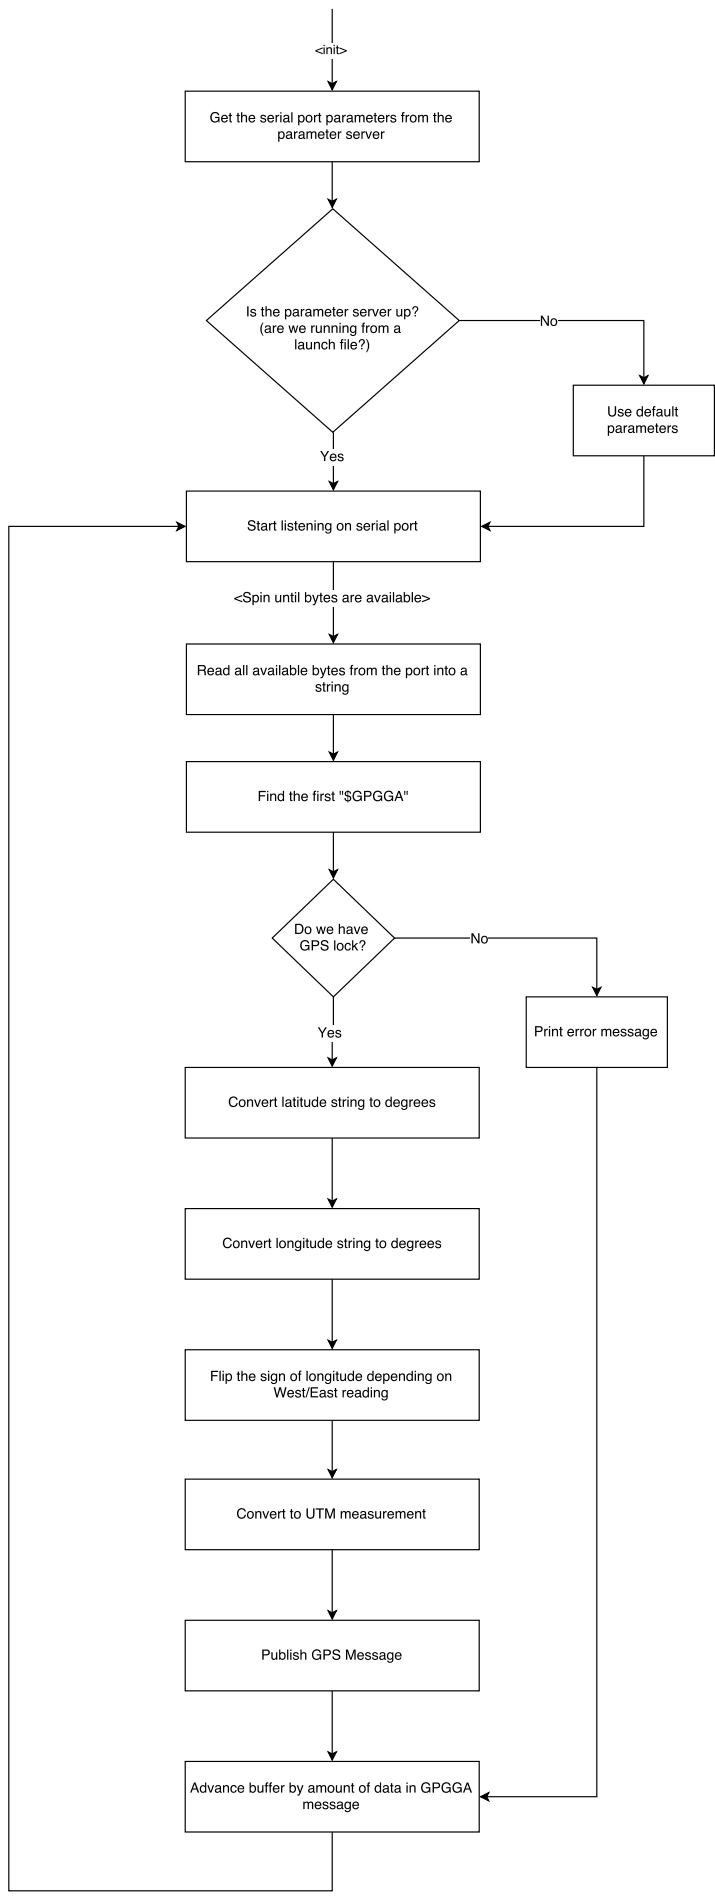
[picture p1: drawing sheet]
<svg xmlns="http://www.w3.org/2000/svg" width="214mm" height="570mm" viewBox="0 0 214 570" stroke-linecap="round" stroke-linejoin="round" font-family="sans-serif">
<path d="M98.4 59.8l1.3 .6 1.2-.6-1.2 2.4zM99.7 48.5v11.9" fill="none" stroke="#000" stroke-width=".35"/>
<path d="M98.4 59.8l1.3 .6 1.2-.6-1.2 2.4z" fill="#000"/>
<path d="M55.6 27.3h88.2v21.2h-88.2z" fill="#fff"/>
<path d="M55.6 27.3h88.2v21.2h-88.2zM100 168.5v22.4M98.8 190.3l1.2 .6 1.2-.6-1.2 2.5z" fill="none" stroke="#000" stroke-width=".35"/>
<g fill="#000">
<path d="M98.8 190.3l1.2 .6 1.2-.6-1.2 2.5z"/>
<path d="M63.5 34a1.35 1.35 0 0 1 2.3 .6h-.4a1.05 1.05 0 0 0-1.4-.5 1.05 1.05 0 0 0-.5 1.4 .97 .97 0 0 0 1.1 .9 .97 .97 0 0 0 .9-1h-1v-.3h1.4v1.6h-.3l-.1-.4a1.46 1.46 0 0 1-2 .2 1.46 1.46 0 0 1-.3-2zM66.6 34.8a1.01 1.01 0 0 1 1.2-.3 1.01 1.01 0 0 1 .5 1.2h-1.6a.63 .63 0 0 0 .5 .7 .63 .63 0 0 0 .7-.4h.4a1.08 1.08 0 0 1-1.5 .7 1.08 1.08 0 0 1-.4-1.7zM66.9 34.9l-.2 .5h1.3a.61 .61 0 0 0-.4-.6 .61 .61 0 0 0-.7 .1zM68.9 33.9h.3v.6h.4v.3h-.4v1.4l.4 .2v.3h-.5l-.2-.3v-1.6h-.3v-.3h.3zM71.2 33.9h.4v.6h.3v.3h-.3v1.4l.3 .2v.3h-.5l-.2-.3v-1.6h-.3v-.3h.3zM72.3 33.6h.4v1.2a.78 .78 0 0 1 .9-.3 .78 .78 0 0 1 .5 .8v1.4h-.4v-1.4a.55 .55 0 0 0-.6-.5 .55 .55 0 0 0-.4 .7v1.2h-.4zM74.8 34.8a1.01 1.01 0 0 1 1.3-.3 1.01 1.01 0 0 1 .5 1.2h-1.7a.63 .63 0 0 0 .5 .7 .63 .63 0 0 0 .8-.4h.3a1.08 1.08 0 0 1-1.5 .7 1.08 1.08 0 0 1-.3-1.7zM75.1 34.9l-.1 .5h1.2a.61 .61 0 0 0-.4-.6 .61 .61 0 0 0-.7 .1zM78.3 34.6a.89 .89 0 0 1 1.5 .5h-.3a.42 .42 0 0 0-.5-.4 .42 .42 0 0 0-.4 .6h.1a.81 .81 0 0 1 1 .3 .81 .81 0 0 1 0 1 .97 .97 0 0 1-1.6-.6h.3a.49 .49 0 0 0 .6 .5 .49 .49 0 0 0 .4-.6l-.1-.1a.8 .8 0 0 1-.9-.2 .8 .8 0 0 1-.1-1zM80.5 34.8a1.01 1.01 0 0 1 1.2-.3 1.01 1.01 0 0 1 .5 1.2h-1.6a.63 .63 0 0 0 .5 .7 .63 .63 0 0 0 .7-.4h.4a1.08 1.08 0 0 1-1.6 .7 1.08 1.08 0 0 1-.3-1.7zM80.8 34.9l-.2 .5h1.2a.61 .61 0 0 0-.3-.6 .61 .61 0 0 0-.7 .1zM82.7 34.5h.3v.4l.8-.5v.4l-.5 .1-.2 .4-.1 1.4h-.3zM84.1 34.5h.3v2.2h-.3zM84.1 33.7h.3v.4h-.3zM85.3 35.9a.53 .53 0 0 0 .7 .5 .53 .53 0 0 0 .3-.8zM85.1 34.7a.96 .96 0 0 1 1.7 .3v1.4h.2v.3h-.4l-.2-.3a.74 .74 0 0 1-1.3 .2 .74 .74 0 0 1 .5-1.2l.8-.2a.5 .5 0 0 0-.5-.5 .5 .5 0 0 0-.5 .5h-.4zM87.4 33.7h.3v3h-.3zM90 34.9l-.2 .4a.73 .73 0 0 0 .1 1 .73 .73 0 0 0 1-.1 .73 .73 0 0 0 .1-1l-.4-.4zM89.4 34.5h.4v.3a.96 .96 0 0 1 1.3-.2 .96 .96 0 0 1 .3 1.3 .88 .88 0 0 1-.6 .8 .88 .88 0 0 1-1-.3v1.2h-.4zM92.3 34.9a.79 .79 0 0 0-.2 1.1 .79 .79 0 0 0 1.1 .2 .81 .81 0 0 0 .1-1 .81 .81 0 0 0-1-.3zM92 34.7a1.08 1.08 0 0 1 1.5 .2 1.08 1.08 0 0 1-.2 1.5 1.08 1.08 0 0 1-1.5-.2l-.1-.9zM94.2 34.5h.3v.4l.8-.5v.4l-.5 .1-.2 .4v1.4h-.4zM95.7 33.9h.3v.6h.4v.3h-.4v1.4l.4 .2v.3h-.5l-.2-.3v-1.6h-.3v-.3h.3zM98.5 34.9l-.2 .4a.73 .73 0 0 0 .1 1 .73 .73 0 0 0 1-.1 .73 .73 0 0 0 0-1l-.3-.4zM97.9 34.5h.4v.3a.96 .96 0 0 1 1.2-.2 .96 .96 0 0 1 .3 1.3 .88 .88 0 0 1-.5 .8 .88 .88 0 0 1-1-.3v1.2h-.4zM100.6 35.9a.53 .53 0 0 0 .7 .5 .53 .53 0 0 0 .3-.8zM100.4 34.7a.96 .96 0 0 1 1.6 .3v1.4h.3v.3h-.4l-.2-.3a.74 .74 0 0 1-1.3 .2 .74 .74 0 0 1 .5-1.2l.7-.2a.5 .5 0 0 0-.4-.5 .5 .5 0 0 0-.6 .5h-.3zM102.6 34.5h.4v.4l.7-.5v.4l-.4 .1-.3 .4v1.4h-.4zM104.4 35.9a.53 .53 0 0 0 .7 .5 .53 .53 0 0 0 .2-.8zM104.2 34.7a.96 .96 0 0 1 1.6 .3v1.4h.2v.3h-.4l-.2-.3a.74 .74 0 0 1-1.2 .2 .74 .74 0 0 1 .4-1.2l.8-.2a.5 .5 0 0 0-.5-.5 .5 .5 0 0 0-.5 .5h-.3zM106.4 34.5h.4v.3a.72 .72 0 0 1 1.2 0 .73 .73 0 0 1 .9-.4 .73 .73 0 0 1 .5 .8v1.5h-.4v-1.5a.48 .48 0 0 0-.6-.4 .48 .48 0 0 0-.3 .6v1.3h-.4v-1.5a.5 .5 0 0 0-.6-.4 .5 .5 0 0 0-.3 .7v1.2h-.4zM110.1 34.8a1.01 1.01 0 0 1 1.2-.3 1.01 1.01 0 0 1 .5 1.2h-1.6a.63 .63 0 0 0 .5 .7 .63 .63 0 0 0 .7-.4h.4a1.08 1.08 0 0 1-1.6 .7 1.08 1.08 0 0 1-.3-1.7zM110.4 34.9l-.2 .5h1.2a.61 .61 0 0 0-.3-.6 .61 .61 0 0 0-.7 .1zM112.3 33.9h.4v.6h.4v.3h-.4v1.4l.4 .2v.3h-.5l-.2-.3-.1-1.6h-.3v-.3h.3zM113.6 34.8a1.01 1.01 0 0 1 1.3-.3 1.01 1.01 0 0 1 .4 1.2h-1.6a.63 .63 0 0 0 .5 .7 .63 .63 0 0 0 .7-.4h.4a1.08 1.08 0 0 1-1.5 .7 1.08 1.08 0 0 1-.3-1.7zM113.9 34.9l-.2 .5h1.3a.61 .61 0 0 0-.4-.6 .61 .61 0 0 0-.7 .1zM115.8 34.5h.4v.4l.7-.5v.4l-.4 .1-.3 .4v1.4h-.4zM117.4 34.6a.89 .89 0 0 1 1.4 .5h-.3a.42 .42 0 0 0-.5-.4 .42 .42 0 0 0-.3 .6h.1a.81 .81 0 0 1 .9 .3 .81 .81 0 0 1 0 1 .97 .97 0 0 1-1.6-.6h.3a.49 .49 0 0 0 .6 .5 .49 .49 0 0 0 .4-.6l-.1-.1a.8 .8 0 0 1-.9-.2 .8 .8 0 0 1 0-1zM120.7 33.8l.6-.2v.4l-.3 .1v.4h.3v.3h-.3v1.9h-.4v-1.9h-.3v-.3h.3zM121.7 34.5h.3v.4l.8-.5v.4l-.5 .1-.2 .4v1.4h-.4zM123.6 34.9a.79 .79 0 0 0-.3 1.1 .79 .79 0 0 0 1.2 .2 .81 .81 0 0 0 0-1 .81 .81 0 0 0-.9-.3zM123.2 34.7a1.08 1.08 0 0 1 1.5 .2 1.08 1.08 0 0 1-.1 1.5 1.08 1.08 0 0 1-1.6-.2v-.9zM125.4 34.5h.4v.3a.72 .72 0 0 1 1.2 0 .73 .73 0 0 1 .9-.4 .73 .73 0 0 1 .5 .8v1.5h-.4v-1.5a.48 .48 0 0 0-.6-.4 .48 .48 0 0 0-.3 .6v1.3h-.4v-1.5a.5 .5 0 0 0-.6-.4 .5 .5 0 0 0-.3 .7v1.2h-.4zM130.2 33.9h.4v.6h.3v.3h-.3v1.4l.3 .2v.3h-.5l-.2-.3v-1.6h-.3v-.3h.3zM131.3 33.6h.4v1.2a.78 .78 0 0 1 .9-.3 .78 .78 0 0 1 .5 .8v1.4h-.4v-1.4a.55 .55 0 0 0-.6-.5 .55 .55 0 0 0-.4 .7v1.2h-.4zM133.8 34.8a1.01 1.01 0 0 1 1.3-.3 1.01 1.01 0 0 1 .5 1.2h-1.7a.63 .63 0 0 0 .5 .7 .63 .63 0 0 0 .8-.4h.3a1.08 1.08 0 0 1-1.5 .7 1.08 1.08 0 0 1-.3-1.7zM134.1 34.9l-.2 .5h1.3a.61 .61 0 0 0-.4-.6 .61 .61 0 0 0-.7 .1z"/>
<path d="M84 39.9l-.2 .3a.73 .73 0 0 0 .2 1 .73 .73 0 0 0 .9 0 .73 .73 0 0 0 .1-1l-.4-.5zM83.4 39.4h.4v.3a.96 .96 0 0 1 1.3-.2 .96 .96 0 0 1 .3 1.3 .88 .88 0 0 1-.6 .8 .88 .88 0 0 1-1-.2v1.1h-.4zM86.2 40.9a.53 .53 0 0 0 .7 .4 .53 .53 0 0 0 .2-.8zM86 39.7a.96 .96 0 0 1 1.6 .3v1.3l.2 .1v.2h-.4l-.2-.3a.74 .74 0 0 1-1.2 .3 .74 .74 0 0 1 .4-1.2l.8-.2a.5 .5 0 0 0-.5-.6 .5 .5 0 0 0-.5 .5h-.4zM88.2 39.4h.3v.4l.8-.4v.4h-.5l-.2 .4v1.4h-.4zM89.9 40.9a.53 .53 0 0 0 .7 .4 .53 .53 0 0 0 .3-.8zM89.7 39.7a.96 .96 0 0 1 1.6 .3v1.3l.3 .1v.2h-.4l-.2-.3a.74 .74 0 0 1-1.3 .3 .74 .74 0 0 1 .5-1.2l.7-.2a.5 .5 0 0 0-.4-.6 .5 .5 0 0 0-.6 .5h-.3zM91.9 39.4h.4v.3a.72 .72 0 0 1 1.3 0 .73 .73 0 0 1 .8-.3 .73 .73 0 0 1 .5 .8v1.4h-.4v-1.5a.48 .48 0 0 0-.6-.4 .48 .48 0 0 0-.3 .6v1.3h-.4v-1.4a.5 .5 0 0 0-.6-.5 .5 .5 0 0 0-.3 .8v1.1h-.4zM95.6 39.7a1.01 1.01 0 0 1 1.3-.2 1.01 1.01 0 0 1 .5 1.1h-1.7a.63 .63 0 0 0 .5 .8 .63 .63 0 0 0 .8-.5h.3a1.08 1.08 0 0 1-1.5 .7 1.08 1.08 0 0 1-.3-1.7zM95.9 39.9l-.1 .4h1.2a.61 .61 0 0 0-.4-.6 .61 .61 0 0 0-.7 .2zM97.9 38.8h.4v.6h.3v.3h-.3v1.5l.3 .1v.3h-.5l-.2-.2v-1.7h-.3v-.3h.3zM99.2 39.7a1.01 1.01 0 0 1 1.2-.2 1.01 1.01 0 0 1 .5 1.1h-1.6a.63 .63 0 0 0 .4 .8 .63 .63 0 0 0 .8-.5h.4a1.08 1.08 0 0 1-1.6 .7 1.08 1.08 0 0 1-.3-1.7zM99.5 39.9l-.2 .4h1.2a.61 .61 0 0 0-.3-.6 .61 .61 0 0 0-.7 .2zM101.4 39.4h.3v.4l.7-.4v.4h-.4l-.3 .4v1.4h-.3zM104.1 39.6a.89 .89 0 0 1 1.4 .5h-.3a.42 .42 0 0 0-.5-.4 .42 .42 0 0 0-.3 .5h.1a.81 .81 0 0 1 .9 .3 .81 .81 0 0 1 0 1 .97 .97 0 0 1-1.6-.6h.4a.49 .49 0 0 0 .5 .5 .49 .49 0 0 0 .4-.6h-.1a.8 .8 0 0 1-.9-.3 .8 .8 0 0 1 0-.9zM106.2 39.7a1.01 1.01 0 0 1 1.2-.2 1.01 1.01 0 0 1 .5 1.1h-1.6a.63 .63 0 0 0 .5 .8 .63 .63 0 0 0 .7-.5h.4a1.08 1.08 0 0 1-1.5 .7 1.08 1.08 0 0 1-.3-1.7zM106.5 39.9l-.2 .4h1.3a.61 .61 0 0 0-.4-.6 .61 .61 0 0 0-.7 .2zM108.4 39.4h.4v.4l.7-.4v.4h-.5l-.2 .4v1.4h-.4zM109.6 39.4h.4l.6 1.8 .6-1.8h.4l-.8 2.2h-.4zM112.1 39.7a1.01 1.01 0 0 1 1.2-.2 1.01 1.01 0 0 1 .5 1.1h-1.6a.63 .63 0 0 0 .5 .8 .63 .63 0 0 0 .7-.5h.4a1.08 1.08 0 0 1-1.6 .7 1.08 1.08 0 0 1-.3-1.7zM112.4 39.9l-.2 .4h1.2a.61 .61 0 0 0-.3-.6 .61 .61 0 0 0-.7 .2zM114.3 39.4h.3v.4l.8-.4v.4h-.5l-.2 .4v1.4h-.4z"/>
</g>
<path d="M70.2 177.1h58.9v4.9h-58.9z" fill="#fff"/>
<path d="M70.3 179.4l2.4-1v.4l-2 .7 2 .8v.4l-2.4-1zM73.3 177.8a1.19 1.19 0 0 1 1.9 .7h-.4a.66 .66 0 0 0-.8-.7 .66 .66 0 0 0-.4 .9h.1a1.28 1.28 0 0 1 1.6 1.4 1.29 1.29 0 0 1-1.4 .6 1.29 1.29 0 0 1-1-1.1h.4a.8 .8 0 0 0 .8 .8 .8 .8 0 0 0 .8-.8l-.4-.2a1.19 1.19 0 0 1-1.5-1.2zM76.3 178.9l-.2 .3a.73 .73 0 0 0 .1 1 .73 .73 0 0 0 1 0 .73 .73 0 0 0 .1-1l-.4-.5zM75.7 178.4h.4v.3a.96 .96 0 0 1 1.3-.2 .96 .96 0 0 1 .3 1.3 .88 .88 0 0 1-.6 .8 .88 .88 0 0 1-1-.2v1.1h-.4zM78.1 178.4h.4v2.2h-.4zM78.1 177.6h.4v.4h-.4zM79.1 178.4h.3v.3a.78 .78 0 0 1 .9-.3 .78 .78 0 0 1 .6 .8v1.4h-.4v-1.4a.55 .55 0 0 0-.7-.5 .55 .55 0 0 0-.4 .8v1.1h-.3zM82.6 178.4h.4v1.5a.56 .56 0 0 0 .7 .4 .56 .56 0 0 0 .3-.8v-1.1h.4v2.2h-.4v-.3a.77 .77 0 0 1-.9 .4 .77 .77 0 0 1-.5-.8zM84.9 178.4h.4v.3a.78 .78 0 0 1 .9-.3 .78 .78 0 0 1 .5 .8v1.4h-.3v-1.4a.55 .55 0 0 0-.7-.5 .55 .55 0 0 0-.4 .8v1.1h-.4zM87.4 177.8h.3v.6h.4v.3h-.4v1.5l.4 .1v.3h-.5l-.2-.2v-1.7h-.3v-.3h.3zM88.5 178.4h.3v2.2h-.3zM88.5 177.6h.3v.4h-.3zM89.4 177.6h.4v3h-.4zM91.5 177.6h.3v1.1a1.02 1.02 0 0 1 1.5 0 1.02 1.02 0 0 1 0 1.4 .84 .84 0 0 1-.6 .6 .84 .84 0 0 1-.9-.4v.3h-.3zM92 178.9a.77 .77 0 0 0-.1 1 .77 .77 0 0 0 1 .2 .77 .77 0 0 0 .2-1 .77 .77 0 0 0-1.1-.2zM93.6 178.4h.5l.6 1.8 .6-1.8h.4l-.6 1.6a1.43 1.43 0 0 1-1.1 1.5l-.2-.3h.4l.3-.5zM96.1 177.8h.3v.6h.4v.3h-.4v1.5l.4 .1v.3h-.5l-.2-.2v-1.7h-.3v-.3h.3zM97.3 178.7a1.01 1.01 0 0 1 1.3-.2 1.01 1.01 0 0 1 .5 1.1h-1.7a.63 .63 0 0 0 .5 .8 .63 .63 0 0 0 .8-.5h.3a1.08 1.08 0 0 1-1.5 .7 1.08 1.08 0 0 1-.3-1.7zM97.6 178.9l-.2 .4h1.3a.61 .61 0 0 0-.4-.6 .61 .61 0 0 0-.7 .2zM99.7 178.5a.89 .89 0 0 1 1.4 .5h-.3a.42 .42 0 0 0-.5-.3 .42 .42 0 0 0-.3 .5h.1a.81 .81 0 0 1 .9 .3 .81 .81 0 0 1 0 1 .97 .97 0 0 1-1.6-.6h.3a.49 .49 0 0 0 .6 .5 .49 .49 0 0 0 .4-.6h-.1a.8 .8 0 0 1-.9-.3 .8 .8 0 0 1 0-1zM103.1 179.8a.53 .53 0 0 0 .7 .5 .53 .53 0 0 0 .3-.8zM102.9 178.6a.96 .96 0 0 1 1.6 .4l.1 1.3 .2 .1v.2h-.4l-.2-.3a.74 .74 0 0 1-1.3 .3 .74 .74 0 0 1 .5-1.2l.8-.2a.5 .5 0 0 0-.5-.6 .5 .5 0 0 0-.5 .5h-.4zM105.2 178.4h.3v.4l.7-.4v.4h-.4l-.2 .4-.1 1.4h-.3zM106.7 178.7a1.01 1.01 0 0 1 1.3-.2 1.01 1.01 0 0 1 .5 1.1h-1.7a.63 .63 0 0 0 .5 .8 .63 .63 0 0 0 .8-.5h.3a1.08 1.08 0 0 1-1.5 .7 1.08 1.08 0 0 1-.3-1.7zM107 178.9l-.2 .4h1.3a.61 .61 0 0 0-.4-.6 .61 .61 0 0 0-.7 .2zM110.4 179.8a.53 .53 0 0 0 .7 .5 .53 .53 0 0 0 .3-.8zM110.2 178.6a.96 .96 0 0 1 1.6 .4v1.3l.3 .1v.2h-.4l-.2-.3a.74 .74 0 0 1-1.3 .3 .74 .74 0 0 1 .5-1.2l.7-.2a.5 .5 0 0 0-.4-.6 .5 .5 0 0 0-.6 .5h-.3zM112.2 178.4h.4l.6 1.8 .6-1.8h.4l-.8 2.2h-.4zM114.9 179.8a.53 .53 0 0 0 .7 .5 .53 .53 0 0 0 .3-.8zM114.7 178.6a.96 .96 0 0 1 1.6 .4v1.3l.3 .1v.2h-.5l-.1-.3a.74 .74 0 0 1-1.3 .3 .74 .74 0 0 1 .5-1.2l.7-.2a.5 .5 0 0 0-.4-.6 .5 .5 0 0 0-.6 .5h-.3zM116.9 178.4h.4v2.2h-.4zM116.9 177.6h.4v.4h-.4zM117.9 177.6h.3v3h-.3zM119.1 179.8a.53 .53 0 0 0 .7 .5 .53 .53 0 0 0 .3-.8zM118.9 178.6a.96 .96 0 0 1 1.6 .4v1.3l.3 .1v.2h-.4l-.2-.3a.74 .74 0 0 1-1.3 .3 .74 .74 0 0 1 .5-1.2l.7-.2a.5 .5 0 0 0-.4-.6 .5 .5 0 0 0-.6 .5h-.3zM121.1 177.6h.4v1.1a1.02 1.02 0 0 1 1.4 0 1.02 1.02 0 0 1 .1 1.4 .84 .84 0 0 1-.7 .6 .84 .84 0 0 1-.8-.4v.3h-.4zM121.6 178.9a.77 .77 0 0 0-.1 1 .77 .77 0 0 0 1 .2 .77 .77 0 0 0 .2-1 .77 .77 0 0 0-1.1-.2zM123.5 177.6h.4v3h-.4zM124.6 178.7a1.01 1.01 0 0 1 1.2-.2 1.01 1.01 0 0 1 .5 1.1h-1.6a.63 .63 0 0 0 .5 .8 .63 .63 0 0 0 .7-.5h.4a1.08 1.08 0 0 1-1.5 .7 1.08 1.08 0 0 1-.4-1.7zM124.9 178.9l-.2 .4h1.2a.61 .61 0 0 0-.3-.6 .61 .61 0 0 0-.7 .2zM126.6 178.4l2.4 1v.3l-2.4 1v-.4l1.9-.8-1.9-.7z" fill="#000"/>
<path d="M55.9 147.3h88.2v21.2h-88.2z" fill="#fff"/>
<path d="M55.9 147.3h88.2v21.2h-88.2zM100 214.3v11.9M98.8 225.6l1.2 .6 1.2-.6-1.2 2.4z" fill="none" stroke="#000" stroke-width=".35"/>
<g fill="#000">
<path d="M98.8 225.6l1.2 .6 1.2-.6-1.2 2.4z"/>
<path d="M74.7 156.3a1.19 1.19 0 0 1 1.9 .7h-.4a.66 .66 0 0 0-.7-.7 .66 .66 0 0 0-.5 .9h.1a1.28 1.28 0 0 1 1.6 1.4 1.29 1.29 0 0 1-1.4 .6 1.29 1.29 0 0 1-1-1.1h.4a.8 .8 0 0 0 .8 .7 .8 .8 0 0 0 .8-.7l-.4-.3a1.19 1.19 0 0 1-1.5-1.1zM77.3 156.3h.3v.6h.4v.3h-.4v1.4l.4 .2v.3h-.5l-.2-.2v-1.7h-.3v-.3h.3zM78.7 158.3a.53 .53 0 0 0 .7 .5 .53 .53 0 0 0 .2-.8zM78.5 157.1a.96 .96 0 0 1 1.6 .3v1.4h.2v.3h-.4l-.2-.3a.74 .74 0 0 1-1.2 .2 .74 .74 0 0 1 .4-1.2l.8-.1a.5 .5 0 0 0-.4-.6 .5 .5 0 0 0-.6 .5h-.3zM80.7 156.9h.4v.4l.7-.5v.4l-.4 .1-.3 .4v1.4h-.4zM82.2 156.3h.4v.6h.3v.3h-.3v1.4l.3 .2v.3h-.5l-.2-.2v-1.7h-.3v-.3h.3zM84.5 156.1h.3v3h-.3zM85.4 156.9h.4v2.2h-.4zM85.4 156.1h.4v.4h-.4zM86.5 157a.89 .89 0 0 1 1.5 .5h-.4a.42 .42 0 0 0-.5-.4 .42 .42 0 0 0-.3 .6h.1a.81 .81 0 0 1 .9 .3 .81 .81 0 0 1 0 1 .97 .97 0 0 1-1.6-.6h.4a.49 .49 0 0 0 .5 .5 .49 .49 0 0 0 .4-.6l-.1-.1a.8 .8 0 0 1-.9-.2 .8 .8 0 0 1 0-1zM88.5 156.3h.4v.6h.4v.3h-.4v1.4l.4 .2v.3h-.5l-.3-.2v-1.7h-.3v-.3h.3zM89.8 157.2a1.01 1.01 0 0 1 1.2-.2 1.01 1.01 0 0 1 .5 1.1h-1.6a.63 .63 0 0 0 .5 .7 .63 .63 0 0 0 .7-.4h.4a1.08 1.08 0 0 1-1.6 .7 1.08 1.08 0 0 1-.3-1.7zM90.1 157.3l-.2 .5h1.2a.61 .61 0 0 0-.3-.6 .61 .61 0 0 0-.7 .1zM92 156.9h.3v.3a.78 .78 0 0 1 1-.4 .78 .78 0 0 1 .5 .9v1.4h-.4v-1.4a.55 .55 0 0 0-.7-.5 .55 .55 0 0 0-.3 .7v1.2h-.4zM94.3 156.9h.4v2.2h-.4zM94.3 156.1h.4v.4h-.4zM95.3 156.9h.3v.3a.78 .78 0 0 1 .9-.4 .78 .78 0 0 1 .6 .9v1.4h-.4v-1.4a.55 .55 0 0 0-.7-.5 .55 .55 0 0 0-.4 .7v1.2h-.3zM97.7 157.2a.83 .83 0 0 1 1.4 0v-.3h.3v2a.97 .97 0 0 1-.7 1.1 .97 .97 0 0 1-1.2-.6h.4a.64 .64 0 0 0 .9 .3 .64 .64 0 0 0 .3-.9 1.01 1.01 0 0 1-1.5 0 1.01 1.01 0 0 1 0-1.4zM98.1 157.3a.73 .73 0 0 0-.2 1.1 .73 .73 0 0 0 1.1 .1 .74 .74 0 0 0 0-1 .74 .74 0 0 0-.9-.2zM101.7 157.3a.79 .79 0 0 0-.3 1.1 .79 .79 0 0 0 1.1 .2 .81 .81 0 0 0 .1-1 .81 .81 0 0 0-.9-.3zM101.3 157.2a1.08 1.08 0 0 1 1.5 .1 1.08 1.08 0 0 1-.1 1.5 1.08 1.08 0 0 1-1.6-.2l-.1-.9zM103.5 156.9h.4v.3a.78 .78 0 0 1 .9-.4 .78 .78 0 0 1 .5 .9v1.4h-.4v-1.4a.55 .55 0 0 0-.6-.5 .55 .55 0 0 0-.4 .7v1.2h-.4zM107.2 157a.89 .89 0 0 1 1.4 .5h-.3a.42 .42 0 0 0-.5-.4 .42 .42 0 0 0-.3 .6h.1a.81 .81 0 0 1 .9 .3 .81 .81 0 0 1 0 1 .97 .97 0 0 1-1.6-.6h.4a.49 .49 0 0 0 .5 .5 .49 .49 0 0 0 .4-.6l-.1-.1a.8 .8 0 0 1-.9-.2 .8 .8 0 0 1 0-1zM109.3 157.2a1.01 1.01 0 0 1 1.3-.2 1.01 1.01 0 0 1 .4 1.1h-1.6a.63 .63 0 0 0 .5 .7 .63 .63 0 0 0 .7-.4h.4a1.08 1.08 0 0 1-1.5 .7 1.08 1.08 0 0 1-.3-1.7zM109.6 157.3l-.2 .5h1.3a.61 .61 0 0 0-.4-.6 .61 .61 0 0 0-.7 .1zM111.5 156.9h.4v.4l.7-.5v.4l-.4 .1-.3 .4v1.4h-.4zM112.9 156.9h.4v2.2h-.4zM112.9 156.1h.4v.4h-.4zM114.2 158.3a.53 .53 0 0 0 .7 .5 .53 .53 0 0 0 .2-.8zM114 157.1a.96 .96 0 0 1 1.6 .3v1.4h.2v.3h-.4l-.2-.3a.74 .74 0 0 1-1.2 .2 .74 .74 0 0 1 .4-1.2l.8-.1a.5 .5 0 0 0-.5-.6 .5 .5 0 0 0-.5 .5h-.3zM116.2 156.1h.4v3h-.4zM118.8 157.3l-.1 .4a.73 .73 0 0 0 .1 1 .73 .73 0 0 0 1-.1 .73 .73 0 0 0 0-.9l-.3-.5zM118.3 156.9h.3v.3a.96 .96 0 0 1 1.3-.2 .96 .96 0 0 1 .3 1.3 .88 .88 0 0 1-.6 .8 .88 .88 0 0 1-.9-.2v1.1h-.4zM121.2 157.3a.79 .79 0 0 0-.3 1.1 .79 .79 0 0 0 1.1 .2 .81 .81 0 0 0 .1-1 .81 .81 0 0 0-.9-.3zM120.8 157.2a1.08 1.08 0 0 1 1.5 .1 1.08 1.08 0 0 1-.1 1.5 1.08 1.08 0 0 1-1.6-.2l-.1-.9zM123 156.9h.4v.4l.7-.5v.4l-.4 .1-.3 .4v1.4h-.4zM124.5 156.3h.4v.6h.3v.3h-.3v1.4l.3 .2v.3h-.5l-.2-.2v-1.7h-.3v-.3h.3z"/>
</g>
<path d="M55.9 193.1h88.2v21.2h-88.2z" fill="#fff"/>
<path d="M99.7 2.6v22.5M98.4 24.5l1.3 .6 1.2-.6-1.2 2.4zM55.9 193.1h88.2v21.2h-88.2z" fill="none" stroke="#000" stroke-width=".35"/>
<g fill="#000">
<path d="M98.4 24.5l1.3 .6 1.2-.6-1.2 2.4z"/>
<path d="M59.8 199.8v1h.9a.53 .53 0 0 0 .7-.4 .53 .53 0 0 0-.6-.6zM59.4 199.5h1.4a.83 .83 0 0 1 .9 .5 .83 .83 0 0 1-.4 1l.4 .3 .2 1.2h-.5l-.1-1-.6-.3h-.9v1.3h-.4zM62.5 200.6a1.01 1.01 0 0 1 1.2-.2 1.01 1.01 0 0 1 .5 1.1h-1.6a.63 .63 0 0 0 .5 .7 .63 .63 0 0 0 .7-.4h.4a1.08 1.08 0 0 1-1.6 .7 1.08 1.08 0 0 1-.3-1.7zM62.8 200.7l-.2 .5h1.2a.61 .61 0 0 0-.3-.6 .61 .61 0 0 0-.7 .1zM65 201.7a.53 .53 0 0 0 .7 .5 .53 .53 0 0 0 .3-.8zM64.8 200.5a.96 .96 0 0 1 1.6 .3v1.4h.3v.3h-.5l-.1-.3a.74 .74 0 0 1-1.3 .2 .74 .74 0 0 1 .5-1.2l.7-.2a.5 .5 0 0 0-.4-.5 .5 .5 0 0 0-.6 .5h-.3zM67.4 200.8a.76 .76 0 0 0-.2 1 .76 .76 0 0 0 1.1 .2 .8 .8 0 0 0 .2-1 .8 .8 0 0 0-.9-.3zM67.3 200.4l.7-.1 .5 .3v-1.2h.3v3.1h-.3v-.3a1.01 1.01 0 0 1-1.4 .1 1.01 1.01 0 0 1-.1-1.5zM70.9 201.7a.53 .53 0 0 0 .7 .5 .53 .53 0 0 0 .2-.8zM70.7 200.5a.96 .96 0 0 1 1.6 .3v1.4h.2v.3h-.4l-.2-.3a.74 .74 0 0 1-1.2 .2 .74 .74 0 0 1 .4-1.2l.8-.2a.5 .5 0 0 0-.5-.5 .5 .5 0 0 0-.5 .5h-.3zM72.9 199.5h.4v3h-.4zM73.8 199.5h.4v3h-.4zM76.3 201.7a.53 .53 0 0 0 .7 .5 .53 .53 0 0 0 .2-.8zM76.1 200.5a.96 .96 0 0 1 1.6 .3v1.4h.2v.3h-.4l-.2-.3a.74 .74 0 0 1-1.2 .2 .74 .74 0 0 1 .4-1.2l.8-.2a.5 .5 0 0 0-.4-.5 .5 .5 0 0 0-.6 .5h-.3zM78.1 200.3h.4l.6 1.8 .6-1.8h.4l-.8 2.2h-.4zM80.7 201.7a.53 .53 0 0 0 .7 .5 .53 .53 0 0 0 .3-.8zM80.6 200.5a.96 .96 0 0 1 1.6 .3v1.4h.2v.3h-.4l-.2-.3a.74 .74 0 0 1-1.3 .2 .74 .74 0 0 1 .5-1.2l.8-.2a.5 .5 0 0 0-.5-.5 .5 .5 0 0 0-.5 .5h-.4zM82.8 200.3h.4v2.2h-.4zM82.8 199.5h.4v.4h-.4zM83.7 199.5h.4v3h-.4zM85 201.7a.53 .53 0 0 0 .7 .5 .53 .53 0 0 0 .2-.8zM84.8 200.5a.96 .96 0 0 1 1.6 .3v1.4h.2v.3h-.4l-.2-.3a.74 .74 0 0 1-1.2 .2 .74 .74 0 0 1 .4-1.2l.8-.2a.5 .5 0 0 0-.5-.5 .5 .5 0 0 0-.5 .5h-.3zM87 199.4h.3v1.1a1.02 1.02 0 0 1 1.5 0 1.02 1.02 0 0 1 0 1.5 .84 .84 0 0 1-.7 .6 .84 .84 0 0 1-.8-.4v.3h-.3zM87.5 200.7a.77 .77 0 0 0-.2 1.1 .77 .77 0 0 0 1.1 .2 .77 .77 0 0 0 .1-1.1 .77 .77 0 0 0-1-.2zM89.4 199.5h.3v3h-.3zM90.5 200.6a1.01 1.01 0 0 1 1.2-.2 1.01 1.01 0 0 1 .5 1.1h-1.6a.63 .63 0 0 0 .4 .7 .63 .63 0 0 0 .8-.4h.4a1.08 1.08 0 0 1-1.6 .7 1.08 1.08 0 0 1-.3-1.7zM90.8 200.7l-.2 .5h1.2a.61 .61 0 0 0-.3-.6 .61 .61 0 0 0-.7 .1zM93.8 199.4h.4v1.1a1.02 1.02 0 0 1 1.4 0 1.02 1.02 0 0 1 0 1.5 .84 .84 0 0 1-.6 .6 .84 .84 0 0 1-.9-.4v.3h-.3zM94.3 200.7a.77 .77 0 0 0-.1 1.1 .77 .77 0 0 0 1 .2 .77 .77 0 0 0 .2-1.1 .77 .77 0 0 0-1.1-.2zM95.9 200.3h.5l.6 1.8 .6-1.8h.4l-.6 1.6a1.43 1.43 0 0 1-1.1 1.5l-.2-.4h.4l.3-.4zM98.4 199.7h.3v.6h.4v.3h-.4v1.4l.4 .2v.3h-.5l-.2-.3v-1.6h-.3v-.3h.3zM99.6 200.6a1.01 1.01 0 0 1 1.3-.2 1.01 1.01 0 0 1 .5 1.1h-1.7a.63 .63 0 0 0 .5 .7 .63 .63 0 0 0 .8-.4h.3a1.08 1.08 0 0 1-1.5 .7 1.08 1.08 0 0 1-.3-1.7zM99.9 200.7l-.2 .5h1.3a.61 .61 0 0 0-.4-.6 .61 .61 0 0 0-.7 .1zM102 200.4a.89 .89 0 0 1 1.4 .5h-.3a.42 .42 0 0 0-.5-.4 .42 .42 0 0 0-.3 .6h.1a.81 .81 0 0 1 .9 .3 .81 .81 0 0 1 0 1 .97 .97 0 0 1-1.6-.6h.3a.49 .49 0 0 0 .6 .5 .49 .49 0 0 0 .4-.6l-.1-.1a.8 .8 0 0 1-.9-.2 .8 .8 0 0 1 0-1zM105.3 199.6l.6-.2v.4l-.3 .1v.4h.3v.3h-.3v1.9h-.4v-1.9h-.3v-.3h.3zM106.3 200.3h.3v.4l.8-.5v.4l-.5 .1-.2 .4v1.4h-.4zM108.2 200.7a.79 .79 0 0 0-.3 1.1 .79 .79 0 0 0 1.2 .2 .81 .81 0 0 0 .1-1 .81 .81 0 0 0-1-.3zM107.8 200.5a1.08 1.08 0 0 1 1.6 .2 1.08 1.08 0 0 1-.2 1.5 1.08 1.08 0 0 1-1.5-.2l-.1-.9zM110 200.3h.4v.3a.72 .72 0 0 1 1.3 0 .73 .73 0 0 1 .8-.4 .73 .73 0 0 1 .5 .8v1.5h-.4v-1.5a.48 .48 0 0 0-.6-.4 .48 .48 0 0 0-.3 .6v1.3h-.4v-1.5a.5 .5 0 0 0-.6-.4 .5 .5 0 0 0-.3 .7v1.2h-.4zM114.8 199.7h.4v.6h.3v.3h-.3v1.4l.3 .2v.3h-.5l-.2-.3v-1.6h-.3v-.3h.3zM115.9 199.4h.4v1.2a.78 .78 0 0 1 .9-.3 .78 .78 0 0 1 .5 .8v1.4h-.4v-1.4a.55 .55 0 0 0-.6-.5 .55 .55 0 0 0-.4 .7v1.2h-.4zM118.4 200.6a1.01 1.01 0 0 1 1.3-.2 1.01 1.01 0 0 1 .5 1.1h-1.7a.63 .63 0 0 0 .5 .7 .63 .63 0 0 0 .8-.4h.3a1.08 1.08 0 0 1-1.5 .7 1.08 1.08 0 0 1-.3-1.7zM118.7 200.7l-.1 .5h1.2a.61 .61 0 0 0-.4-.6 .61 .61 0 0 0-.7 .1zM122.3 200.7l-.1 .4a.73 .73 0 0 0 .1 1 .73 .73 0 0 0 1-.1 .73 .73 0 0 0 0-.9l-.3-.5zM121.8 200.3h.3v.3a.96 .96 0 0 1 1.3-.2 .96 .96 0 0 1 .3 1.3 .88 .88 0 0 1-.6 .8 .88 .88 0 0 1-1-.3v1.2h-.3zM124.7 200.7a.79 .79 0 0 0-.3 1.1 .79 .79 0 0 0 1.1 .2 .81 .81 0 0 0 .1-1 .81 .81 0 0 0-.9-.3zM124.3 200.5a1.08 1.08 0 0 1 1.5 .2 1.08 1.08 0 0 1-.2 1.5 1.08 1.08 0 0 1-1.5-.2l-.1-.9zM126.5 200.3h.4v.4l.7-.5v.4l-.5 .1-.2 .4v1.4h-.4zM128 199.7h.4v.6h.3v.3h-.3v1.4l.3 .2v.3h-.5l-.2-.3v-1.6h-.3v-.3h.3zM130.3 200.3h.3v2.2h-.3zM130.3 199.5h.3v.4h-.3zM131.2 200.3h.3v.3a.78 .78 0 0 1 1-.4 .78 .78 0 0 1 .5 .9v1.4h-.4v-1.4a.55 .55 0 0 0-.6-.5 .55 .55 0 0 0-.4 .7v1.2h-.4zM133.6 199.7h.4v.6h.3v.3h-.3v1.4l.3 .2v.3h-.5l-.2-.3v-1.6h-.3v-.3h.3zM135.2 200.7a.79 .79 0 0 0-.2 1.1 .79 .79 0 0 0 1.1 .2 .81 .81 0 0 0 .1-1 .81 .81 0 0 0-1-.3zM134.9 200.5a1.08 1.08 0 0 1 1.5 .2 1.08 1.08 0 0 1-.2 1.5 1.08 1.08 0 0 1-1.5-.2l-.1-.9zM138.6 201.7a.53 .53 0 0 0 .7 .5 .53 .53 0 0 0 .2-.8zM138.4 200.5a.96 .96 0 0 1 1.6 .3v1.4h.2v.3h-.4l-.2-.3a.74 .74 0 0 1-1.2 .2 .74 .74 0 0 1 .4-1.2l.8-.2a.5 .5 0 0 0-.5-.5 .5 .5 0 0 0-.5 .5h-.3z"/>
<path d="M94.9 205.4a.89 .89 0 0 1 1.5 .5h-.4a.42 .42 0 0 0-.5-.4 .42 .42 0 0 0-.3 .5l.1 .1a.81 .81 0 0 1 .9 .2 .81 .81 0 0 1 0 1 .97 .97 0 0 1-1.6-.6h.4a.49 .49 0 0 0 .5 .5 .49 .49 0 0 0 .5-.6h-.2a.8 .8 0 0 1-.9-.3 .8 .8 0 0 1 0-.9zM97 204.6h.3v.6h.4v.3h-.4v1.5l.4 .1v.3h-.5l-.2-.2v-1.7h-.3v-.3h.3zM98.1 205.2h.3v.4l.7-.4v.4h-.4l-.2 .4-.1 1.4h-.3zM99.5 205.2h.3v2.2h-.3zM99.5 204.4h.3v.4h-.3zM100.4 205.2h.3v.3a.78 .78 0 0 1 1-.3 .78 .78 0 0 1 .5 .8v1.4h-.4v-1.4a.55 .55 0 0 0-.6-.5 .55 .55 0 0 0-.4 .8v1.1h-.4zM102.9 205.5a.83 .83 0 0 1 1.3 0v-.3h.3v2.1a.97 .97 0 0 1-.7 1 .97 .97 0 0 1-1.1-.6h.3a.64 .64 0 0 0 .9 .3 .64 .64 0 0 0 .3-.9 1.01 1.01 0 0 1-1.4 0 1.01 1.01 0 0 1-.1-1.4zM103.2 205.7a.73 .73 0 0 0-.2 1.1 .73 .73 0 0 0 1.1 0 .74 .74 0 0 0 0-1 .74 .74 0 0 0-.9-.1z"/>
</g>
<path d="M94.5 13.1h9.6v4.5h-9.6z" fill="#fff"/>
<g fill="#000">
<path d="M98.8 144.4l1.2 .6 1.2-.6-1.2 2.5z"/>
<path d="M94.6 15.1l2.2-.9v.4l-1.8 .6 1.8 .7v.4l-2.2-.9zM97.1 14.2h.3v2h-.3zM97.1 13.4h.3v.4h-.3zM97.9 14.2h.3v.3a.71 .71 0 0 1 .9-.3 .71 .71 0 0 1 .5 .7v1.3h-.4v-1.3a.5 .5 0 0 0-.6-.4 .5 .5 0 0 0-.3 .7v1h-.4zM100.1 14.2h.3v2h-.3zM100.1 13.4h.3v.4h-.3zM101 13.6h.3v.6h.4v.3h-.4v1.3l.4 .2v.2h-.5l-.2-.2v-1.5h-.3v-.3h.3zM101.8 14.2l2.2 .9v.3l-2.2 .9v-.4l1.8-.7-1.8-.6z"/>
</g>
<path d="M100 129.6v15.4M98.8 144.4l1.2 .6 1.2-.6-1.2 2.5z" fill="none" stroke="#000" stroke-width=".35"/>
<path d="M96 134.8h7.4v4.9h-7.4z" fill="#fff"/>
<g fill="#000">
<path d="M191.9 112.7l1.2 .6 1.3-.6-1.3 2.4z"/>
<path d="M96 135.3h.5l.9 1.4 .9-1.4h.4l-1.1 1.8v1.2h-.4v-1.2zM99.2 136.4a1.01 1.01 0 0 1 1.3-.3 1.01 1.01 0 0 1 .4 1.2h-1.6a.63 .63 0 0 0 .5 .7 .63 .63 0 0 0 .8-.4h.3a1.08 1.08 0 0 1-1.5 .7 1.08 1.08 0 0 1-.3-1.7zM99.5 136.5l-.2 .5h1.3a.61 .61 0 0 0-.4-.6 .61 .61 0 0 0-.7 .1zM101.6 136.2a.89 .89 0 0 1 1.4 .5h-.3a.42 .42 0 0 0-.5-.4 .42 .42 0 0 0-.3 .6h.1a.81 .81 0 0 1 .9 .3 .81 .81 0 0 1 0 1 .97 .97 0 0 1-1.6-.6h.3a.49 .49 0 0 0 .6 .5 .49 .49 0 0 0 .4-.6l-.1-.1a.8 .8 0 0 1-.9-.2 .8 .8 0 0 1 0-1z"/>
</g>
<path d="M137.8 96.1h55.3v17.2M191.9 112.7l1.2 .6 1.3-.6-1.3 2.4z" fill="none" stroke="#000" stroke-width=".35"/>
<path d="M161.9 94.2h5.3v4.9h-5.3z" fill="#fff"/>
<path d="M162.2 94.7h.5l1.6 2.4v-2.4h.4v3h-.5l-1.6-2.4v2.4h-.4zM165.8 95.9a.79 .79 0 0 0-.3 1.1 .79 .79 0 0 0 1.1 .2 .81 .81 0 0 0 .1-1 .81 .81 0 0 0-.9-.3zM165.4 95.8a1.08 1.08 0 0 1 1.5 .1 1.08 1.08 0 0 1-.1 1.6 1.08 1.08 0 0 1-1.6-.2l-.1-1z" fill="#000"/>
<path d="M61.9 96.1l37.9-33.5 38 33.5-38 33.5z" fill="#fff"/>
<path d="M61.9 96.1l37.9-33.5 38 33.5-38 33.5zM193.1 136.7v21.2h-46.7M144.5 157.9l2.5-1.3-.6 1.3 .6 1.2z" fill="none" stroke="#000" stroke-width=".35"/>
<g fill="#000">
<path d="M144.5 157.9l2.5-1.3-.6 1.3 .6 1.2z"/>
<path d="M74.1 91.9h.5v3h-.5zM75.3 92.8a.89 .89 0 0 1 1.5 .5h-.4a.42 .42 0 0 0-.5-.4 .42 .42 0 0 0-.3 .6h.1a.81 .81 0 0 1 .9 .3 .81 .81 0 0 1 0 1 .97 .97 0 0 1-1.6-.6h.4a.49 .49 0 0 0 .6 .5 .49 .49 0 0 0 .4-.6l-.1-.1a.8 .8 0 0 1-.9-.2 .8 .8 0 0 1-.1-1zM78.5 92.1h.4v.6h.4v.3h-.4v1.4l.4 .2v.3h-.5l-.2-.3-.1-1.6h-.3v-.3h.3zM79.6 91.9h.4v1.1a.78 .78 0 0 1 .9-.3 .78 .78 0 0 1 .5 .8v1.4h-.3v-1.4a.55 .55 0 0 0-.7-.5 .55 .55 0 0 0-.4 .7v1.2h-.4zM82.2 93a1.01 1.01 0 0 1 1.2-.2 1.01 1.01 0 0 1 .5 1.1h-1.6a.63 .63 0 0 0 .4 .7 .63 .63 0 0 0 .8-.4h.4a1.08 1.08 0 0 1-1.6 .7 1.08 1.08 0 0 1-.3-1.7zM82.5 93.1l-.2 .5h1.2a.61 .61 0 0 0-.3-.6 .61 .61 0 0 0-.7 .1zM86.1 93.1l-.2 .4a.73 .73 0 0 0 .1 1 .73 .73 0 0 0 1-.1 .73 .73 0 0 0 0-.9l-.3-.5zM85.5 92.7h.4v.3a.96 .96 0 0 1 1.2-.2 .96 .96 0 0 1 .3 1.3 .88 .88 0 0 1-.6 .8 .88 .88 0 0 1-.9-.3v1.2h-.4zM88.2 94.1a.53 .53 0 0 0 .7 .5 .53 .53 0 0 0 .3-.8zM88 92.9a.96 .96 0 0 1 1.6 .3v1.4h.3v.3h-.5l-.1-.3a.74 .74 0 0 1-1.3 .2 .74 .74 0 0 1 .5-1.2l.7-.2a.5 .5 0 0 0-.4-.5 .5 .5 0 0 0-.6 .5h-.3zM90.2 92.7h.4v.4l.7-.5v.4l-.4 .1-.3 .4v1.4h-.4zM92 94.1a.53 .53 0 0 0 .7 .5 .53 .53 0 0 0 .2-.8zM91.8 92.9a.96 .96 0 0 1 1.6 .3v1.4h.2v.3h-.4l-.2-.3a.74 .74 0 0 1-1.2 .2 .74 .74 0 0 1 .4-1.2l.8-.2a.5 .5 0 0 0-.5-.5 .5 .5 0 0 0-.5 .5h-.4zM94 92.7h.4v.3a.72 .72 0 0 1 1.2 0 .73 .73 0 0 1 .9-.4 .73 .73 0 0 1 .5 .8v1.5h-.4v-1.5a.48 .48 0 0 0-.6-.4 .48 .48 0 0 0-.3 .6v1.3h-.4v-1.4a.5 .5 0 0 0-.7-.5 .5 .5 0 0 0-.2 .7v1.2h-.4zM97.7 93a1.01 1.01 0 0 1 1.2-.2 1.01 1.01 0 0 1 .5 1.1h-1.6a.63 .63 0 0 0 .5 .7 .63 .63 0 0 0 .7-.4h.4a1.08 1.08 0 0 1-1.6 .7 1.08 1.08 0 0 1-.3-1.7zM98 93.1l-.2 .5h1.2a.61 .61 0 0 0-.3-.6 .61 .61 0 0 0-.7 .1zM99.9 92.1h.4v.6h.4v.3h-.4v1.4l.4 .2v.3h-.5l-.2-.3-.1-1.6h-.3v-.3h.3zM101.2 93a1.01 1.01 0 0 1 1.2-.2 1.01 1.01 0 0 1 .5 1.1h-1.6a.63 .63 0 0 0 .5 .7 .63 .63 0 0 0 .7-.4h.4a1.08 1.08 0 0 1-1.5 .7 1.08 1.08 0 0 1-.4-1.7zM101.5 93.1l-.2 .5h1.3a.61 .61 0 0 0-.4-.6 .61 .61 0 0 0-.7 .1zM103.4 92.7h.4v.4l.7-.5v.4l-.5 .1-.2 .4v1.4h-.4zM106.1 92.8a.89 .89 0 0 1 1.5 .5h-.4a.42 .42 0 0 0-.5-.4 .42 .42 0 0 0-.3 .6h.1a.81 .81 0 0 1 .9 .3 .81 .81 0 0 1 0 1 .97 .97 0 0 1-1.6-.6h.4a.49 .49 0 0 0 .5 .5 .49 .49 0 0 0 .5-.6l-.1-.1a.8 .8 0 0 1-.9-.2 .8 .8 0 0 1-.1-1zM108.3 93a1.01 1.01 0 0 1 1.2-.2 1.01 1.01 0 0 1 .5 1.1h-1.6a.63 .63 0 0 0 .4 .7 .63 .63 0 0 0 .8-.4h.4a1.08 1.08 0 0 1-1.6 .7 1.08 1.08 0 0 1-.3-1.7zM108.6 93.1l-.2 .5h1.2a.61 .61 0 0 0-.3-.6 .61 .61 0 0 0-.7 .1zM110.5 92.7h.3v.4l.7-.5v.4l-.4 .1-.3 .4v1.4h-.3zM111.6 92.7h.4l.6 1.8 .6-1.8h.4l-.8 2.2h-.4zM114.1 93a1.01 1.01 0 0 1 1.3-.2 1.01 1.01 0 0 1 .5 1.1h-1.7a.63 .63 0 0 0 .5 .7 .63 .63 0 0 0 .8-.4h.3a1.08 1.08 0 0 1-1.5 .7 1.08 1.08 0 0 1-.3-1.7zM114.4 93.1l-.1 .5h1.2a.61 .61 0 0 0-.4-.6 .61 .61 0 0 0-.7 .1zM116.3 92.7h.4v.4l.7-.5v.4l-.4 .1-.3 .4v1.4h-.4zM118.9 92.7h.4v1.5a.56 .56 0 0 0 .7 .4 .56 .56 0 0 0 .3-.8v-1.1h.4v2.2h-.4v-.3a.77 .77 0 0 1-.8 .3 .77 .77 0 0 1-.6-.7zM121.8 93.1l-.2 .4a.73 .73 0 0 0 .1 1 .73 .73 0 0 0 1-.1 .73 .73 0 0 0 .1-.9l-.4-.5zM121.2 92.7h.4v.3a.96 .96 0 0 1 1.3-.2 .96 .96 0 0 1 .3 1.3 .88 .88 0 0 1-.6 .8 .88 .88 0 0 1-1-.3v1.2h-.4zM124.4 94.5h.4v.4h-.4zM123.9 92.1a.92 .92 0 0 1 1.5 .1 .92 .92 0 0 1-.5 1.4l-.2 .5h-.3l.2-.7a.6 .6 0 0 0 .5-.8 .6 .6 0 0 0-.9-.3l-.2 .5h-.3z"/>
<path d="M78.8 96.7h.3l-.6 2 .6 2h-.3a3.1 3.1 0 0 1 0-4zM79.8 99.1a.53 .53 0 0 0 .7 .4 .53 .53 0 0 0 .3-.8zM79.6 97.9a.96 .96 0 0 1 1.6 .3v1.3l.3 .1v.2h-.5l-.1-.3a.74 .74 0 0 1-1.3 .3 .74 .74 0 0 1 .5-1.2l.7-.2a.5 .5 0 0 0-.4-.5 .5 .5 0 0 0-.6 .4h-.3zM81.8 97.6h.4v.4l.7-.4v.4h-.4l-.3 .4v1.4h-.4zM83.4 97.9a1.01 1.01 0 0 1 1.2-.2 1.01 1.01 0 0 1 .5 1.1h-1.6a.63 .63 0 0 0 .5 .8 .63 .63 0 0 0 .7-.5h.4a1.08 1.08 0 0 1-1.5 .7 1.08 1.08 0 0 1-.4-1.7zM83.7 98.1l-.2 .5h1.3a.61 .61 0 0 0-.4-.7 .61 .61 0 0 0-.7 .2zM86.5 97.6h.4l.5 1.8 .4-1.8h.4l.4 1.8 .5-1.8h.4l-.7 2.2h-.4l-.4-1.7-.4 1.7h-.4zM90 97.9a1.01 1.01 0 0 1 1.2-.2 1.01 1.01 0 0 1 .5 1.1h-1.6a.63 .63 0 0 0 .5 .8 .63 .63 0 0 0 .7-.5h.4a1.08 1.08 0 0 1-1.6 .7 1.08 1.08 0 0 1-.3-1.7zM90.3 98.1l-.2 .5h1.2a.61 .61 0 0 0-.3-.7 .61 .61 0 0 0-.7 .2zM93.4 97.6h.3v.4l.7-.4v.4h-.4l-.3 .4v1.4h-.3zM94.7 97.6h.4v1.5a.56 .56 0 0 0 .8 .4 .56 .56 0 0 0 .3-.8v-1.1h.3v2.2h-.3v-.3a.77 .77 0 0 1-.9 .4 .77 .77 0 0 1-.6-.8zM97.1 97.6h.4v.3a.78 .78 0 0 1 .9-.3 .78 .78 0 0 1 .5 .8v1.4h-.4v-1.4a.55 .55 0 0 0-.6-.5 .55 .55 0 0 0-.4 .8v1.1h-.4zM99.5 97.6h.3v.3a.78 .78 0 0 1 .9-.3 .78 .78 0 0 1 .6 .8v1.4h-.4v-1.4a.55 .55 0 0 0-.7-.5 .55 .55 0 0 0-.4 .8v1.1h-.3zM101.8 97.6h.4v2.2h-.4zM101.8 96.8h.4v.4h-.4zM102.7 97.6h.4v.3a.78 .78 0 0 1 .9-.3 .78 .78 0 0 1 .6 .8v1.4h-.4v-1.4a.55 .55 0 0 0-.7-.5 .55 .55 0 0 0-.4 .8v1.1h-.4zM105.2 97.9a.83 .83 0 0 1 1.4 0v-.3h.3v2.1a.97 .97 0 0 1-.7 1.1 .97 .97 0 0 1-1.2-.7h.4a.64 .64 0 0 0 .9 .3 .64 .64 0 0 0 .2-.9 1.01 1.01 0 0 1-1.4 .1 1.01 1.01 0 0 1 0-1.5zM105.5 98.1a.73 .73 0 0 0-.1 1.1 .73 .73 0 0 0 1.1 0 .74 .74 0 0 0 0-.9 .74 .74 0 0 0-1-.2zM108.8 96.9l.7-.1v.3l-.4 .2v.3h.4v.3h-.4v1.9h-.4v-1.9h-.3v-.3h.3zM109.8 97.6h.4v.4l.7-.4v.4h-.4l-.3 .4v1.4h-.4zM111.7 98a.79 .79 0 0 0-.2 1.1 .79 .79 0 0 0 1.1 .2 .81 .81 0 0 0 .1-1 .81 .81 0 0 0-1-.3zM111.3 97.9a1.08 1.08 0 0 1 1.6 .1 1.08 1.08 0 0 1-.2 1.6 1.08 1.08 0 0 1-1.5-.2l-.1-1zM113.6 97.6h.3v.3a.72 .72 0 0 1 1.3 0 .73 .73 0 0 1 .8-.3 .73 .73 0 0 1 .5 .8v1.4h-.3v-1.5a.48 .48 0 0 0-.6-.4 .48 .48 0 0 0-.4 .6v1.3h-.3v-1.4a.5 .5 0 0 0-.7-.5 .5 .5 0 0 0-.3 .8v1.1h-.3zM118.6 99.1a.53 .53 0 0 0 .7 .4 .53 .53 0 0 0 .3-.8zM118.4 97.9a.96 .96 0 0 1 1.6 .3v1.3l.3 .1v.2h-.5l-.1-.3a.74 .74 0 0 1-1.3 .3 .74 .74 0 0 1 .5-1.2l.7-.2a.5 .5 0 0 0-.4-.5 .5 .5 0 0 0-.6 .4h-.3z"/>
<path d="M88.5 101.7h.4v3.1h-.4zM89.8 104a.53 .53 0 0 0 .7 .5 .53 .53 0 0 0 .3-.8zM89.6 102.8a.96 .96 0 0 1 1.6 .3v1.3l.3 .1v.3h-.5l-.1-.3a.74 .74 0 0 1-1.3 .2 .74 .74 0 0 1 .5-1.2l.7-.2a.5 .5 0 0 0-.4-.5 .5 .5 0 0 0-.6 .4h-.3zM91.8 102.6h.4v1.4a.56 .56 0 0 0 .7 .5 .56 .56 0 0 0 .3-.9v-1h.4v2.2h-.4v-.4a.77 .77 0 0 1-.8 .4 .77 .77 0 0 1-.6-.7zM94.2 102.6h.3v.3a.78 .78 0 0 1 .9-.4 .78 .78 0 0 1 .6 .9v1.4h-.4v-1.4a.55 .55 0 0 0-.7-.5 .55 .55 0 0 0-.4 .7v1.2h-.3zM96.7 102.8a.91 .91 0 0 1 .9-.3 .91 .91 0 0 1 .7 .8h-.4a.61 .61 0 0 0-.8-.4 .61 .61 0 0 0-.3 .8 .59 .59 0 0 0 .4 .8 .59 .59 0 0 0 .7-.5h.4a1 1 0 0 1-1.3 .8 1 1 0 0 1-.6-1.4zM98.6 101.7h.4v1.2a.78 .78 0 0 1 .9-.4 .78 .78 0 0 1 .5 .9v1.4h-.3v-1.4a.55 .55 0 0 0-.7-.6 .55 .55 0 0 0-.4 .8v1.2h-.4zM102.3 101.9l.7-.2v.3l-.3 .2-.1 .4h.4v.3h-.4v1.9h-.3v-1.9h-.3v-.3h.3zM103.3 102.6h.4v2.2h-.4zM103.3 101.7h.4v.5h-.4zM104.3 101.7h.4v3.1h-.4zM105.4 102.8a1.01 1.01 0 0 1 1.2-.2 1.01 1.01 0 0 1 .5 1.2h-1.6a.63 .63 0 0 0 .5 .7 .63 .63 0 0 0 .7-.4h.4a1.08 1.08 0 0 1-1.6 .6 1.08 1.08 0 0 1-.3-1.6zM105.7 103l-.2 .5h1.2a.61 .61 0 0 0-.3-.6 .61 .61 0 0 0-.7 .1zM108.3 104.3h.4v.5h-.4zM107.9 102a.92 .92 0 0 1 1.4 .1 .92 .92 0 0 1-.5 1.4l-.1 .5h-.4l.3-.7a.6 .6 0 0 0 .5-.8 .6 .6 0 0 0-.9-.4l-.2 .6h-.4zM109.8 101.7h.2a3.1 3.1 0 0 1 .1 3.9h-.3l.5-1.1 .1-1.1z"/>
</g>
<path d="M172 115.5h42.3v21.2h-42.3z" fill="#fff"/>
<path d="M172 115.5h42.3v21.2h-42.3zM100 249.6v11.9M98.8 260.8l1.2 .7 1.2-.7-1.2 2.5z" fill="none" stroke="#000" stroke-width=".35"/>
<g fill="#000">
<path d="M98.8 260.8l1.2 .7 1.2-.7-1.2 2.5z"/>
<path d="M182.4 121.8h.5v1.9a.78 .78 0 0 0 .7 .9 .78 .78 0 0 0 .8-.9v-1.9h.4v1.8a1.21 1.21 0 0 1-1.2 1.4 1.21 1.21 0 0 1-1.2-1.4zM185.6 122.8a.89 .89 0 0 1 1.4 .5h-.3a.42 .42 0 0 0-.5-.4 .42 .42 0 0 0-.3 .6h.1a.81 .81 0 0 1 .9 .3 .81 .81 0 0 1 0 1 .97 .97 0 0 1-1.6-.6h.3a.49 .49 0 0 0 .6 .5 .49 .49 0 0 0 .4-.6l-.1-.1a.8 .8 0 0 1-.9-.3 .8 .8 0 0 1 0-.9zM187.7 123a1.01 1.01 0 0 1 1.2-.3 1.01 1.01 0 0 1 .5 1.2h-1.6a.63 .63 0 0 0 .5 .7 .63 .63 0 0 0 .7-.4h.4a1.08 1.08 0 0 1-1.5 .6 1.08 1.08 0 0 1-.4-1.6zM188 123.1l-.2 .5h1.3a.61 .61 0 0 0-.4-.6 .61 .61 0 0 0-.7 .1zM191.5 123.2a.76 .76 0 0 0-.2 1 .76 .76 0 0 0 1.1 .2 .8 .8 0 0 0 .1-1 .8 .8 0 0 0-.9-.3zM191.3 122.8l.7-.2 .5 .4v-1.2h.4v3.1h-.4v-.3a1.01 1.01 0 0 1-1.4 .1 1.01 1.01 0 0 1-.1-1.5zM193.6 123a1.01 1.01 0 0 1 1.2-.3 1.01 1.01 0 0 1 .5 1.2h-1.6a.63 .63 0 0 0 .5 .7 .63 .63 0 0 0 .7-.4h.4a1.08 1.08 0 0 1-1.6 .6 1.08 1.08 0 0 1-.3-1.6zM193.9 123.1l-.2 .5h1.2a.61 .61 0 0 0-.3-.6 .61 .61 0 0 0-.7 .1zM195.9 122l.7-.2v.4l-.3 .1-.1 .4h.4v.3h-.4v1.9h-.3v-1.9h-.3v-.3h.3zM197.3 124.1a.53 .53 0 0 0 .7 .5 .53 .53 0 0 0 .2-.8zM197.1 122.9a.96 .96 0 0 1 1.6 .3v1.4h.2v.3h-.4l-.2-.3a.74 .74 0 0 1-1.2 .2 .74 .74 0 0 1 .4-1.2l.8-.2a.5 .5 0 0 0-.5-.5 .5 .5 0 0 0-.5 .4h-.3zM199.3 122.7h.4v1.4a.56 .56 0 0 0 .7 .5 .56 .56 0 0 0 .3-.8v-1.1h.4v2.2h-.4v-.3a.77 .77 0 0 1-.8 .3 .77 .77 0 0 1-.6-.7zM201.7 121.8h.3v3.1h-.3zM202.7 122.1h.3v.6h.4v.3h-.4v1.4l.4 .2v.3h-.5l-.2-.3v-1.6h-.3v-.3h.3z"/>
<path d="M182.9 128.1l-.2 .3a.73 .73 0 0 0 .1 1 .73 .73 0 0 0 1 0 .73 .73 0 0 0 .1-1l-.4-.5zM182.3 127.6h.4v.3a.96 .96 0 0 1 1.3-.2 .96 .96 0 0 1 .3 1.3 .88 .88 0 0 1-.6 .8 .88 .88 0 0 1-1-.2v1.1h-.4zM185 129a.53 .53 0 0 0 .7 .5 .53 .53 0 0 0 .3-.8zM184.9 127.8a.96 .96 0 0 1 1.6 .4v1.3l.2 .1v.2h-.4l-.2-.3a.74 .74 0 0 1-1.3 .3 .74 .74 0 0 1 .5-1.2l.8-.2a.5 .5 0 0 0-.5-.6 .5 .5 0 0 0-.5 .5h-.4zM187.1 127.6h.3v.4l.8-.4v.4h-.5l-.2 .4v1.4h-.4zM188.8 129a.53 .53 0 0 0 .7 .5 .53 .53 0 0 0 .3-.8zM188.6 127.8a.96 .96 0 0 1 1.6 .4v1.3l.3 .1v.2h-.5l-.1-.3a.74 .74 0 0 1-1.3 .3 .74 .74 0 0 1 .5-1.2l.7-.2a.5 .5 0 0 0-.4-.6 .5 .5 0 0 0-.6 .5h-.3zM190.8 127.6h.4v.3a.72 .72 0 0 1 1.2 0 .73 .73 0 0 1 .9-.3 .73 .73 0 0 1 .5 .7v1.5h-.4v-1.5a.48 .48 0 0 0-.6-.4 .48 .48 0 0 0-.3 .6v1.3h-.4v-1.4a.5 .5 0 0 0-.6-.5 .5 .5 0 0 0-.3 .7v1.2h-.4zM194.5 127.9a1.01 1.01 0 0 1 1.3-.2 1.01 1.01 0 0 1 .5 1.1h-1.7a.63 .63 0 0 0 .5 .8 .63 .63 0 0 0 .8-.5h.3a1.08 1.08 0 0 1-1.5 .7 1.08 1.08 0 0 1-.3-1.7zM194.8 128.1l-.2 .4h1.3a.61 .61 0 0 0-.4-.6 .61 .61 0 0 0-.7 .2zM196.8 127h.4v.6h.3v.3h-.3v1.5l.3 .1v.3h-.5l-.2-.2v-1.7h-.3v-.3h.3zM198 127.9a1.01 1.01 0 0 1 1.3-.2 1.01 1.01 0 0 1 .5 1.1h-1.6a.63 .63 0 0 0 .4 .8 .63 .63 0 0 0 .8-.5h.4a1.08 1.08 0 0 1-1.6 .7 1.08 1.08 0 0 1-.3-1.7zM198.4 128.1l-.2 .4h1.2a.61 .61 0 0 0-.4-.6 .61 .61 0 0 0-.6 .2zM200.2 127.6h.4v.4l.7-.4v.4h-.4l-.3 .4v1.4h-.4zM201.8 127.7a.89 .89 0 0 1 1.5 .5h-.4a.42 .42 0 0 0-.5-.3 .42 .42 0 0 0-.3 .5h.1a.81 .81 0 0 1 .9 .3 .81 .81 0 0 1 0 1 .97 .97 0 0 1-1.6-.6h.4a.49 .49 0 0 0 .5 .5 .49 .49 0 0 0 .4-.6h-.1a.8 .8 0 0 1-.9-.3 .8 .8 0 0 1 0-1z"/>
</g>
<path d="M55.9 228.4h88.2v21.2h-88.2z" fill="#fff"/>
<path d="M55.9 228.4h88.2v21.2h-88.2zM100 299v10.6h-.3v8.3M98.4 317.3l1.3 .6 1.2-.6-1.2 2.5z" fill="none" stroke="#000" stroke-width=".35"/>
<g fill="#000">
<path d="M98.4 317.3l1.3 .6 1.2-.6-1.2 2.5z"/>
<path d="M77.6 237.2h2.1v.4h-1.7v.9h1.5v.4h-1.5v1.3h-.4zM80.1 238h.4v2.2h-.4zM80.1 237.2h.4v.4h-.4zM81.1 238h.3v.3a.78 .78 0 0 1 .9-.3 .78 .78 0 0 1 .6 .8v1.4h-.4v-1.4a.55 .55 0 0 0-.7-.5 .55 .55 0 0 0-.4 .8v1.1h-.3zM83.8 238.5a.76 .76 0 0 0-.2 1.1 .76 .76 0 0 0 1.1 .2 .8 .8 0 0 0 .2-1 .8 .8 0 0 0-1-.4zM83.7 238.1l.7-.1 .5 .3v-1.1h.3v3h-.3v-.3a1.01 1.01 0 0 1-1.4 .1 1.01 1.01 0 0 1-.1-1.4zM87 237.4h.4v.6h.3v.3h-.3v1.5l.3 .1v.3h-.5l-.2-.2v-1.7h-.3v-.3h.3zM88.1 237.2h.4v1.1a.78 .78 0 0 1 .9-.3 .78 .78 0 0 1 .5 .8v1.4h-.4v-1.4a.55 .55 0 0 0-.6-.5 .55 .55 0 0 0-.4 .8v1.1h-.4zM90.6 238.3a1.01 1.01 0 0 1 1.3-.2 1.01 1.01 0 0 1 .5 1.2h-1.7a.63 .63 0 0 0 .5 .7 .63 .63 0 0 0 .8-.5h.3a1.08 1.08 0 0 1-1.5 .7 1.08 1.08 0 0 1-.3-1.6zM90.9 238.5l-.2 .5h1.3a.61 .61 0 0 0-.4-.6 .61 .61 0 0 0-.7 .1zM94.2 237.4l.6-.2v.3l-.3 .2v.3h.3v.3h-.3v1.9h-.4v-1.9h-.3v-.3h.3zM95.2 238h.3v2.2h-.3zM95.2 237.2h.3v.4h-.3zM96.1 238h.4v.4l.7-.4v.4l-.5 .1-.2 .3v1.4h-.4zM97.7 238.2a.89 .89 0 0 1 1.4 .5h-.3a.42 .42 0 0 0-.5-.4 .42 .42 0 0 0-.3 .5l.1 .1a.81 .81 0 0 1 .9 .2 .81 .81 0 0 1 0 1 .97 .97 0 0 1-1.6-.6h.3a.49 .49 0 0 0 .6 .5 .49 .49 0 0 0 .4-.6h-.1a.8 .8 0 0 1-.9-.3 .8 .8 0 0 1 0-.9zM99.7 237.4h.4v.6h.3v.3h-.3v1.5l.3 .1v.3h-.5l-.2-.2v-1.7h-.3v-.3h.3zM102.6 237.2h.4l-.1 1.2h-.3zM101.9 237.2h.3v1.2h-.3zM104.5 238.9v1.1a.54 .54 0 0 0 .5-.5 .54 .54 0 0 0-.5-.6zM103.9 237.7l-.1 .5 .5 .3v-1zM103.6 237.5l.7-.3v-.2l.8 .5 .2 .5h-.3l-.5-.5v1.1a.89 .89 0 0 1 .9 .8 .89 .89 0 0 1-.9 .9v.4h-.2v-.4l-.7-.2-.3-.5v-.3h.4l.2 .6 .4 .1v-1.1a.82 .82 0 0 1-.8-.5 .82 .82 0 0 1 .1-.9zM106.2 237.6a1.35 1.35 0 0 1 2.3 .5h-.4a1.05 1.05 0 0 0-1.5-.5 1.05 1.05 0 0 0-.4 1.5 .97 .97 0 0 0 1 .9 .97 .97 0 0 0 .9-1h-.9v-.4h1.3v1.6h-.2l-.1-.3a1.46 1.46 0 0 1-2 .1 1.46 1.46 0 0 1-.3-1.9zM109.2 237.2h1.4a.88 .88 0 0 1 .9 .9 .88 .88 0 0 1-.9 .9h-1v1.2h-.4zM109.6 237.6v1h.8a.53 .53 0 0 0 .7-.5 .53 .53 0 0 0-.7-.5zM112.3 237.6a1.35 1.35 0 0 1 2.3 .5h-.4a1.05 1.05 0 0 0-1.5-.5 1.05 1.05 0 0 0-.4 1.5 .97 .97 0 0 0 1.1 .9 .97 .97 0 0 0 .9-1h-1v-.4h1.3v1.6h-.2l-.1-.3a1.46 1.46 0 0 1-2 .1 1.46 1.46 0 0 1-.3-1.9zM115.6 237.6a1.35 1.35 0 0 1 2.3 .5h-.4a1.05 1.05 0 0 0-1.5-.5 1.05 1.05 0 0 0-.4 1.5 .97 .97 0 0 0 1 .9 .97 .97 0 0 0 1-1h-1v-.4h1.3v1.6h-.2l-.1-.3a1.46 1.46 0 0 1-2 .1 1.46 1.46 0 0 1-.3-1.9zM119.7 237.7l-.5 1.3h.9zM119.5 237.2h.4l1.1 3h-.4l-.3-.9h-1.2l-.4 .9h-.4zM121.9 237.2h.4v1.2h-.3zM121.2 237.2h.4v1.2h-.3z"/>
</g>
<path d="M95.2 307.6h7.5v5h-7.5z" fill="#fff"/>
<g fill="#000">
<path d="M177.8 296.1l1.2 .6 1.3-.6-1.3 2.5z"/>
<path d="M95.3 308.1h.5l.9 1.5 .9-1.5h.4l-1.1 1.8v1.2h-.4v-1.2zM98.5 309.2a1.01 1.01 0 0 1 1.2-.2 1.01 1.01 0 0 1 .5 1.2h-1.6a.63 .63 0 0 0 .5 .7 .63 .63 0 0 0 .7-.4h.4a1.08 1.08 0 0 1-1.5 .6 1.08 1.08 0 0 1-.4-1.6zM98.8 309.4l-.2 .5h1.3a.61 .61 0 0 0-.4-.6 .61 .61 0 0 0-.7 .1zM100.9 309.1a.89 .89 0 0 1 1.4 .5h-.3a.42 .42 0 0 0-.5-.4 .42 .42 0 0 0-.4 .5l.1 .1a.81 .81 0 0 1 1 .3 .81 .81 0 0 1 0 .9 .97 .97 0 0 1-1.6-.5h.3a.49 .49 0 0 0 .6 .4 .49 .49 0 0 0 .4-.6h-.1a.8 .8 0 0 1-.9-.3 .8 .8 0 0 1 0-.9z"/>
</g>
<path d="M118.4 281.3h60.6v15.4M177.8 296.1l1.2 .6 1.3-.6-1.3 2.5z" fill="none" stroke="#000" stroke-width=".35"/>
<path d="M141.1 279.4h5.3v4.9h-5.3z" fill="#fff"/>
<path d="M141.4 279.9h.5l1.6 2.5v-2.5h.3v3h-.4l-1.6-2.4v2.4h-.4zM144.9 281.1a.79 .79 0 0 0-.2 1.1 .79 .79 0 0 0 1.1 .2 .81 .81 0 0 0 .1-1 .81 .81 0 0 0-1-.3zM144.6 281a1.08 1.08 0 0 1 1.5 .1 1.08 1.08 0 0 1-.2 1.6 1.08 1.08 0 0 1-1.5-.2l-.1-1z" fill="#000"/>
<path d="M81.7 281.3l18.3-17.6 18.4 17.6-18.4 17.7z" fill="#fff"/>
<path d="M81.7 281.3l18.3-17.6 18.4 17.6-18.4 17.7zM179 320.1v218.8h-33M144.2 538.9l2.4-1.3-.6 1.3 .6 1.2z" fill="none" stroke="#000" stroke-width=".35"/>
<g fill="#000">
<path d="M144.2 538.9l2.4-1.3-.6 1.3 .6 1.2z"/>
<path d="M88.9 277.4v2.4h.8a1.19 1.19 0 0 0 .9-1.2 1.19 1.19 0 0 0-.9-1.2zM88.5 277.1h1.3a1.54 1.54 0 0 1 1.3 1.5 1.54 1.54 0 0 1-1.3 1.5h-1.3zM92 278.3a.79 .79 0 0 0-.2 1.1 .79 .79 0 0 0 1.1 .2 .81 .81 0 0 0 .1-1 .81 .81 0 0 0-1-.3zM91.7 278.2a1.08 1.08 0 0 1 1.5 .1 1.08 1.08 0 0 1-.2 1.5 1.08 1.08 0 0 1-1.5-.2l-.1-.9zM94.8 277.9h.4l.4 1.7 .5-1.7h.4l.4 1.7 .5-1.7h.4l-.7 2.2h-.4l-.4-1.7-.5 1.7h-.3zM98.3 278.2a1.01 1.01 0 0 1 1.2-.2 1.01 1.01 0 0 1 .5 1.1h-1.6a.63 .63 0 0 0 .4 .8 .63 .63 0 0 0 .8-.5h.4a1.08 1.08 0 0 1-1.6 .7 1.08 1.08 0 0 1-.3-1.7zM98.6 278.4l-.2 .4h1.2a.61 .61 0 0 0-.3-.6 .61 .61 0 0 0-.7 .2zM101.6 277.1h.4v1.1a.78 .78 0 0 1 .9-.3 .78 .78 0 0 1 .5 .8v1.4h-.3v-1.4a.55 .55 0 0 0-.7-.5 .55 .55 0 0 0-.4 .7v1.2h-.4zM104.3 279.3a.53 .53 0 0 0 .7 .5 .53 .53 0 0 0 .3-.8zM104.1 278.1a.96 .96 0 0 1 1.6 .3v1.4h.3v.3h-.4l-.2-.3a.74 .74 0 0 1-1.3 .2 .74 .74 0 0 1 .5-1.2l.7-.1a.5 .5 0 0 0-.4-.6 .5 .5 0 0 0-.6 .5h-.3zM106.1 277.9h.4l.6 1.8 .6-1.8h.4l-.8 2.2h-.4zM108.6 278.2a1.01 1.01 0 0 1 1.3-.2 1.01 1.01 0 0 1 .5 1.1h-1.7a.63 .63 0 0 0 .5 .8 .63 .63 0 0 0 .8-.5h.3a1.08 1.08 0 0 1-1.5 .7 1.08 1.08 0 0 1-.3-1.7zM108.9 278.4l-.2 .4h1.3a.61 .61 0 0 0-.4-.6 .61 .61 0 0 0-.7 .2z"/>
<path d="M90.5 282.4a1.35 1.35 0 0 1 2.3 .5h-.4a1.05 1.05 0 0 0-1.5-.5 1.05 1.05 0 0 0-.4 1.5 .97 .97 0 0 0 1 .9 .97 .97 0 0 0 .9-1h-.9v-.4h1.3v1.6h-.2l-.1-.3a1.46 1.46 0 0 1-2 .1 1.46 1.46 0 0 1-.3-1.9zM93.5 282h1.4a.88 .88 0 0 1 .9 .9 .88 .88 0 0 1-.9 .9h-1v1.2h-.4zM93.9 282.4v1h.8a.53 .53 0 0 0 .7-.5 .53 .53 0 0 0-.7-.5zM96.5 282.2a1.19 1.19 0 0 1 2 .7h-.4a.66 .66 0 0 0-.8-.7 .66 .66 0 0 0-.5 .9l.2 .1a1.28 1.28 0 0 1 1.5 1.3 1.29 1.29 0 0 1-1.3 .6 1.29 1.29 0 0 1-1-1h.3a.8 .8 0 0 0 .9 .7 .8 .8 0 0 0 .7-.8l-.4-.2a1.19 1.19 0 0 1-1.4-1.2zM100.2 282h.4v3h-.4zM101.7 283.2a.79 .79 0 0 0-.3 1.1 .79 .79 0 0 0 1.1 .2 .81 .81 0 0 0 .1-1 .81 .81 0 0 0-.9-.3zM101.3 283.1a1.08 1.08 0 0 1 1.5 .1 1.08 1.08 0 0 1-.1 1.6 1.08 1.08 0 0 1-1.6-.2l-.1-1zM103.6 283.1a.91 .91 0 0 1 1-.3 .91 .91 0 0 1 .7 .8h-.4a.61 .61 0 0 0-.8-.4 .61 .61 0 0 0-.3 .8 .59 .59 0 0 0 .4 .8 .59 .59 0 0 0 .7-.5h.4a1 1 0 0 1-1.3 .8 1 1 0 0 1-.6-1.5zM105.6 282h.4v1.8l.9-1h.5l-.8 .9 .9 1.3h-.5l-.7-1.1-.3 .3v.8h-.4zM108.5 284.6h.4v.4h-.4zM108.1 282.2a.92 .92 0 0 1 1.4 .1 .92 .92 0 0 1-.5 1.4l-.1 .6h-.4l.2-.8a.6 .6 0 0 0 .5-.8 .6 .6 0 0 0-.8-.3l-.2 .6h-.4z"/>
</g>
<path d="M157.9 299h42.3v21.1h-42.3z" fill="#fff"/>
<path d="M157.9 299h42.3v21.1h-42.3zM98.4 359.6l1.3 .6 1.2-.6-1.2 2.5zM99.7 341.3v18.9" fill="none" stroke="#000" stroke-width=".35"/>
<g fill="#000">
<path d="M98.4 359.6l1.3 .6 1.2-.6-1.2 2.5z"/>
<path d="M160.5 307.8h1.4a.88 .88 0 0 1 .9 .8 .88 .88 0 0 1-.9 .9h-1v1.3h-.4zM160.9 308.1v1.1h.9a.53 .53 0 0 0 .6-.6 .53 .53 0 0 0-.6-.5zM163.3 308.6h.3v.4l.7-.5v.4l-.4 .1-.2 .4-.1 1.4h-.3zM164.7 308.6h.3v2.2h-.3zM164.7 307.8h.3v.4h-.3zM165.6 308.6h.4v.3a.78 .78 0 0 1 .9-.4 .78 .78 0 0 1 .5 .9v1.4h-.4v-1.4a.55 .55 0 0 0-.6-.5 .55 .55 0 0 0-.4 .7v1.2h-.4zM168 308h.4v.6h.4v.3h-.4v1.4l.4 .2v.3h-.5l-.2-.3-.1-1.6h-.3v-.3h.3zM170.5 308.9a1.01 1.01 0 0 1 1.2-.2 1.01 1.01 0 0 1 .5 1.1h-1.6a.63 .63 0 0 0 .4 .7 .63 .63 0 0 0 .8-.4h.4a1.08 1.08 0 0 1-1.6 .7 1.08 1.08 0 0 1-.3-1.7zM170.8 309l-.2 .5h1.2a.61 .61 0 0 0-.3-.6 .61 .61 0 0 0-.7 .1zM172.7 308.6h.3v.4l.7-.5v.4l-.4 .1-.2 .4-.1 1.4h-.3zM174.1 308.6h.3v.4l.7-.5v.4l-.4 .1-.2 .4-.1 1.4h-.3zM176 309a.79 .79 0 0 0-.3 1.1 .79 .79 0 0 0 1.2 .2 .81 .81 0 0 0 0-1 .81 .81 0 0 0-.9-.3zM175.6 308.9a1.08 1.08 0 0 1 1.5 .1 1.08 1.08 0 0 1-.1 1.5 1.08 1.08 0 0 1-1.6-.2l-.1-.9zM177.8 308.6h.4v.4l.7-.5v.4l-.4 .1-.3 .4v1.4h-.4zM180.4 308.6h.4v.3a.72 .72 0 0 1 1.2 0 .73 .73 0 0 1 .9-.4 .73 .73 0 0 1 .5 .8v1.5h-.4v-1.5a.48 .48 0 0 0-.6-.4 .48 .48 0 0 0-.3 .6v1.3h-.4v-1.4a.5 .5 0 0 0-.6-.5 .5 .5 0 0 0-.3 .7v1.2h-.4zM184.1 308.9a1.01 1.01 0 0 1 1.2-.2 1.01 1.01 0 0 1 .5 1.1h-1.6a.63 .63 0 0 0 .5 .7 .63 .63 0 0 0 .7-.4h.4a1.08 1.08 0 0 1-1.6 .7 1.08 1.08 0 0 1-.3-1.7zM184.4 309l-.2 .5h1.2a.61 .61 0 0 0-.3-.6 .61 .61 0 0 0-.7 .1zM186.4 308.7a.89 .89 0 0 1 1.5 .5h-.4a.42 .42 0 0 0-.5-.4 .42 .42 0 0 0-.3 .6h.1a.81 .81 0 0 1 .9 .3 .81 .81 0 0 1 0 1 .97 .97 0 0 1-1.6-.6h.4a.49 .49 0 0 0 .5 .5 .49 .49 0 0 0 .5-.6l-.1-.1a.8 .8 0 0 1-.9-.2 .8 .8 0 0 1-.1-1zM188.5 308.7a.89 .89 0 0 1 1.5 .5h-.3a.42 .42 0 0 0-.5-.4 .42 .42 0 0 0-.4 .6h.1a.81 .81 0 0 1 1 .3 .81 .81 0 0 1 0 1 .97 .97 0 0 1-1.6-.6h.3a.49 .49 0 0 0 .6 .5 .49 .49 0 0 0 .4-.6l-.1-.1a.8 .8 0 0 1-.9-.2 .8 .8 0 0 1-.1-1zM190.8 310a.53 .53 0 0 0 .7 .5 .53 .53 0 0 0 .3-.8zM190.6 308.8a.96 .96 0 0 1 1.7 .3v1.4h.2v.3h-.4l-.2-.3a.74 .74 0 0 1-1.3 .2 .74 .74 0 0 1 .5-1.2l.8-.2a.5 .5 0 0 0-.5-.5 .5 .5 0 0 0-.5 .5h-.4zM193 308.9a.83 .83 0 0 1 1.3 0v-.3h.4v2a.97 .97 0 0 1-.8 1.1 .97 .97 0 0 1-1.1-.6h.4a.64 .64 0 0 0 .8 .2 .64 .64 0 0 0 .3-.8 1.01 1.01 0 0 1-1.4 0 1.01 1.01 0 0 1-.1-1.4zM193.3 309a.73 .73 0 0 0-.2 1.1 .73 .73 0 0 0 1.1 .1 .74 .74 0 0 0 0-1 .74 .74 0 0 0-.9-.2zM195.4 308.9a1.01 1.01 0 0 1 1.2-.2 1.01 1.01 0 0 1 .5 1.1h-1.6a.63 .63 0 0 0 .5 .7 .63 .63 0 0 0 .7-.4h.4a1.08 1.08 0 0 1-1.6 .7 1.08 1.08 0 0 1-.3-1.7zM195.7 309l-.2 .5h1.2a.61 .61 0 0 0-.3-.6 .61 .61 0 0 0-.7 .1z"/>
</g>
<path d="M55.6 320.1h88.2v21.2h-88.2z" fill="#fff"/>
<path d="M55.6 320.1h88.2v21.2h-88.2zM99.7 383.6v19M98.4 401.9l1.3 .7 1.2-.7-1.2 2.5z" fill="none" stroke="#000" stroke-width=".35"/>
<g fill="#000">
<path d="M98.4 401.9l1.3 .7 1.2-.7-1.2 2.5z"/>
<path d="M69 329.3a1.32 1.32 0 0 1 1.3-.4 1.32 1.32 0 0 1 1 .9h-.4a.98 .98 0 0 0-1.3-.5 .98 .98 0 0 0-.6 1.2 .96 .96 0 0 0 .8 1.2 .96 .96 0 0 0 1.1-.9h.4a1.4 1.4 0 0 1-1.7 1.2 1.4 1.4 0 0 1-1-1.9zM72.3 330.1a.79 .79 0 0 0-.3 1.1 .79 .79 0 0 0 1.2 .2 .81 .81 0 0 0 0-1 .81 .81 0 0 0-.9-.3zM71.9 330a1.08 1.08 0 0 1 1.5 .2 1.08 1.08 0 0 1-.1 1.5 1.08 1.08 0 0 1-1.6-.2l-.1-.9zM74.1 329.8h.4v.3a.78 .78 0 0 1 .9-.4 .78 .78 0 0 1 .5 .8v1.5h-.4v-1.4a.55 .55 0 0 0-.6-.5 .55 .55 0 0 0-.4 .7v1.2h-.4zM76.2 329.8h.5l.5 1.8 .7-1.8h.4l-.9 2.2h-.4zM78.8 330a1.01 1.01 0 0 1 1.2-.2 1.01 1.01 0 0 1 .5 1.2h-1.6a.63 .63 0 0 0 .4 .7 .63 .63 0 0 0 .8-.4h.4a1.08 1.08 0 0 1-1.6 .6 1.08 1.08 0 0 1-.3-1.6zM79.1 330.2l-.2 .5h1.2a.61 .61 0 0 0-.4-.6 .61 .61 0 0 0-.6 .1zM81 329.8h.3v.3l.7-.4v.4l-.4 .1-.3 .3v1.5h-.3zM82.4 329.1h.4v.7h.4v.3h-.4v1.4l.4 .2v.3h-.5l-.3-.3v-1.6h-.3v-.3h.3zM84.7 328.9h.4v3.1h-.4zM86 331.2a.53 .53 0 0 0 .7 .5 .53 .53 0 0 0 .2-.8zM85.8 330a.96 .96 0 0 1 1.6 .3v1.3l.2 .1v.3h-.4l-.2-.3a.74 .74 0 0 1-1.2 .2 .74 .74 0 0 1 .4-1.2l.8-.2a.5 .5 0 0 0-.5-.5 .5 .5 0 0 0-.5 .4h-.4zM88.1 329.1h.3v.7h.4v.3h-.4v1.4l.4 .2v.3h-.5l-.2-.3v-1.6h-.3v-.3h.3zM89.2 329.8h.3v2.2h-.3zM89.2 328.9h.3v.4h-.3zM90.2 329.1h.3v.7h.4v.3h-.4v1.4l.4 .2v.3h-.5l-.2-.3v-1.6h-.3v-.3h.3zM91.3 329.8h.3v1.4a.56 .56 0 0 0 .8 .5 .56 .56 0 0 0 .3-.9v-1h.3v2.2h-.3v-.4a.77 .77 0 0 1-.9 .4 .77 .77 0 0 1-.5-.7zM94 330.3a.76 .76 0 0 0-.1 1 .76 .76 0 0 0 1 .2 .8 .8 0 0 0 .2-1 .8 .8 0 0 0-.9-.4zM93.9 329.9l.7-.2 .5 .3v-1.1h.3v3.1h-.3v-.3a1.01 1.01 0 0 1-1.4 0 1.01 1.01 0 0 1-.1-1.4zM96.1 330a1.01 1.01 0 0 1 1.3-.2 1.01 1.01 0 0 1 .5 1.2h-1.6a.63 .63 0 0 0 .4 .7 .63 .63 0 0 0 .8-.4h.3a1.08 1.08 0 0 1-1.5 .6 1.08 1.08 0 0 1-.3-1.6zM96.4 330.2l-.1 .5h1.2a.61 .61 0 0 0-.4-.6 .61 .61 0 0 0-.7 .1zM99.7 329.9a.89 .89 0 0 1 1.4 .5h-.3a.42 .42 0 0 0-.5-.4 .42 .42 0 0 0-.3 .5l.1 .1a.81 .81 0 0 1 .9 .3 .81 .81 0 0 1 0 .9 .97 .97 0 0 1-1.6-.5h.3a.49 .49 0 0 0 .6 .4 .49 .49 0 0 0 .4-.6h-.1a.8 .8 0 0 1-.9-.3 .8 .8 0 0 1 0-.9zM101.7 329.1h.4v.7h.3v.3h-.3v1.4l.3 .2v.3h-.5l-.2-.3v-1.6h-.3v-.3h.3zM102.8 329.8h.4v.3l.7-.4v.4l-.5 .1-.2 .3v1.5h-.4zM104.2 329.8h.4v2.2h-.4zM104.2 328.9h.4v.4h-.4zM105.1 329.8h.4v.3a.78 .78 0 0 1 .9-.4 .78 .78 0 0 1 .5 .8v1.5h-.3v-1.4a.55 .55 0 0 0-.7-.5 .55 .55 0 0 0-.4 .7v1.2h-.4zM107.6 330a.83 .83 0 0 1 1.3 0v-.2h.4v2a.97 .97 0 0 1-.7 1.1 .97 .97 0 0 1-1.2-.7h.4a.64 .64 0 0 0 .9 .3 .64 .64 0 0 0 .2-.8 1.01 1.01 0 0 1-1.4 0 1.01 1.01 0 0 1 0-1.4zM107.9 330.2a.73 .73 0 0 0-.1 1.1 .73 .73 0 0 0 1.1 0 .74 .74 0 0 0 0-.9 .74 .74 0 0 0-1-.2zM111.1 329.1h.4v.7h.3v.3h-.3v1.4l.3 .2v.3h-.5l-.2-.3v-1.6h-.3v-.3h.3zM112.7 330.1a.79 .79 0 0 0-.3 1.1 .79 .79 0 0 0 1.2 .2 .81 .81 0 0 0 .1-1 .81 .81 0 0 0-1-.3zM112.3 330a1.08 1.08 0 0 1 1.6 .2 1.08 1.08 0 0 1-.2 1.5 1.08 1.08 0 0 1-1.5-.2l-.1-.9zM116.1 330.3a.76 .76 0 0 0-.1 1 .76 .76 0 0 0 1 .2 .8 .8 0 0 0 .2-1 .8 .8 0 0 0-.9-.4zM116 329.9l.7-.2 .5 .3v-1.1h.3v3.1h-.3v-.3a1.01 1.01 0 0 1-1.4 0 1.01 1.01 0 0 1-.1-1.4zM118.2 330a1.01 1.01 0 0 1 1.3-.2 1.01 1.01 0 0 1 .5 1.2h-1.6a.63 .63 0 0 0 .4 .7 .63 .63 0 0 0 .8-.4h.3a1.08 1.08 0 0 1-1.5 .6 1.08 1.08 0 0 1-.3-1.6zM118.5 330.2l-.1 .5h1.2a.61 .61 0 0 0-.4-.6 .61 .61 0 0 0-.7 .1zM120.6 330a.83 .83 0 0 1 1.3 0v-.2h.3v2a.97 .97 0 0 1-.7 1.1 .97 .97 0 0 1-1.1-.7h.3a.64 .64 0 0 0 .9 .3 .64 .64 0 0 0 .3-.8 1.01 1.01 0 0 1-1.5 0 1.01 1.01 0 0 1 0-1.4zM120.9 330.2a.73 .73 0 0 0-.2 1.1 .73 .73 0 0 0 1.1 0 .74 .74 0 0 0 0-.9 .74 .74 0 0 0-.9-.2zM122.8 329.8h.3v.3l.8-.4v.4l-.5 .1-.2 .3v1.5h-.4zM124.4 330a1.01 1.01 0 0 1 1.2-.2 1.01 1.01 0 0 1 .5 1.2h-1.6a.63 .63 0 0 0 .4 .7 .63 .63 0 0 0 .8-.4h.4a1.08 1.08 0 0 1-1.6 .6 1.08 1.08 0 0 1-.3-1.6zM124.7 330.2l-.2 .5h1.2a.61 .61 0 0 0-.3-.6 .61 .61 0 0 0-.7 .1zM126.7 330a1.01 1.01 0 0 1 1.2-.2 1.01 1.01 0 0 1 .5 1.2h-1.6a.63 .63 0 0 0 .5 .7 .63 .63 0 0 0 .7-.4h.4a1.08 1.08 0 0 1-1.5 .6 1.08 1.08 0 0 1-.4-1.6zM127 330.2l-.2 .5h1.3a.61 .61 0 0 0-.4-.6 .61 .61 0 0 0-.7 .1zM129.1 329.9a.89 .89 0 0 1 1.4 .5h-.3a.42 .42 0 0 0-.5-.4 .42 .42 0 0 0-.4 .5l.1 .1a.81 .81 0 0 1 1 .3 .81 .81 0 0 1 0 .9 .97 .97 0 0 1-1.6-.5h.3a.49 .49 0 0 0 .6 .4 .49 .49 0 0 0 .4-.6h-.1a.8 .8 0 0 1-.9-.3 .8 .8 0 0 1 0-.9z"/>
</g>
<path d="M55.6 362.5h88.2v21.1h-88.2z" fill="#fff"/>
<path d="M55.6 362.5h88.2v21.1h-88.2zM99.7 426v15.4M98.4 440.8l1.3 .6 1.2-.6-1.2 2.4z" fill="none" stroke="#000" stroke-width=".35"/>
<g fill="#000">
<path d="M98.4 440.8l1.3 .6 1.2-.6-1.2 2.4z"/>
<path d="M67.2 371.6a1.32 1.32 0 0 1 1.3-.4 1.32 1.32 0 0 1 1 1h-.4a.98 .98 0 0 0-1.2-.6 .98 .98 0 0 0-.6 1.2 .96 .96 0 0 0 .7 1.2 .96 .96 0 0 0 1.2-.8h.4a1.4 1.4 0 0 1-1.8 1.1 1.4 1.4 0 0 1-.9-1.9zM70.5 372.5a.79 .79 0 0 0-.2 1.1 .79 .79 0 0 0 1.1 .2 .81 .81 0 0 0 .1-1 .81 .81 0 0 0-1-.3zM70.1 372.4a1.08 1.08 0 0 1 1.6 .1 1.08 1.08 0 0 1-.2 1.5 1.08 1.08 0 0 1-1.5-.2l-.1-.9zM72.4 372.1h.3v.3a.78 .78 0 0 1 .9-.4 .78 .78 0 0 1 .6 .9v1.4h-.4v-1.4a.55 .55 0 0 0-.7-.5 .55 .55 0 0 0-.4 .7v1.2h-.3zM74.5 372.1h.4l.6 1.8 .6-1.8h.4l-.8 2.2h-.4zM77 372.4a1.01 1.01 0 0 1 1.2-.2 1.01 1.01 0 0 1 .5 1.1h-1.6a.63 .63 0 0 0 .5 .7 .63 .63 0 0 0 .7-.4h.4a1.08 1.08 0 0 1-1.6 .7 1.08 1.08 0 0 1-.3-1.7zM77.3 372.5l-.2 .5h1.2a.61 .61 0 0 0-.3-.6 .61 .61 0 0 0-.7 .1zM79.2 372.1h.3v.4l.8-.5v.4l-.5 .1-.2 .4v1.4h-.4zM80.7 371.5h.3v.6h.4v.3h-.4v1.4l.4 .2v.3h-.5l-.2-.3v-1.6h-.3v-.3h.3zM82.9 371.3h.4v3h-.4zM84.4 372.5a.79 .79 0 0 0-.3 1.1 .79 .79 0 0 0 1.2 .2 .81 .81 0 0 0 0-1 .81 .81 0 0 0-.9-.3zM84 372.4a1.08 1.08 0 0 1 1.5 .1 1.08 1.08 0 0 1-.1 1.5 1.08 1.08 0 0 1-1.6-.2v-.9zM86.2 372.1h.4v.3a.78 .78 0 0 1 .9-.4 .78 .78 0 0 1 .5 .9v1.4h-.3v-1.4a.55 .55 0 0 0-.7-.5 .55 .55 0 0 0-.4 .7v1.2h-.4zM88.7 372.4a.83 .83 0 0 1 1.3 0v-.3h.4v2a.97 .97 0 0 1-.8 1.1 .97 .97 0 0 1-1.1-.6h.4a.64 .64 0 0 0 .8 .2 .64 .64 0 0 0 .3-.8 1.01 1.01 0 0 1-1.4 0 1.01 1.01 0 0 1 0-1.4zM89 372.5a.73 .73 0 0 0-.2 1.1 .73 .73 0 0 0 1.1 .1 .74 .74 0 0 0 0-1 .74 .74 0 0 0-.9-.2zM90.9 372.1h.4v2.2h-.4zM90.9 371.3h.4v.4h-.4zM91.9 371.5h.4v.6h.4v.3h-.4v1.4l.4 .2v.3h-.5l-.2-.3-.1-1.6h-.3v-.3h.3zM93 372.1h.4v1.5a.56 .56 0 0 0 .8 .4 .56 .56 0 0 0 .2-.8v-1.1h.4v2.2h-.3v-.3a.77 .77 0 0 1-.9 .3 .77 .77 0 0 1-.6-.7zM95.8 372.6a.76 .76 0 0 0-.2 1 .76 .76 0 0 0 1.1 .2 .8 .8 0 0 0 .2-1 .8 .8 0 0 0-1-.3zM95.7 372.2l.7-.1 .4 .3v-1.1h.4v3h-.3v-.3a1.01 1.01 0 0 1-1.5 .1 1.01 1.01 0 0 1-.1-1.5zM97.9 372.4a1.01 1.01 0 0 1 1.3-.2 1.01 1.01 0 0 1 .4 1.1h-1.6a.63 .63 0 0 0 .5 .7 .63 .63 0 0 0 .8-.4h.3a1.08 1.08 0 0 1-1.5 .7 1.08 1.08 0 0 1-.3-1.7zM98.2 372.5l-.2 .5h1.3a.61 .61 0 0 0-.4-.6 .61 .61 0 0 0-.7 .1zM101.4 372.2a.89 .89 0 0 1 1.5 .5h-.4a.42 .42 0 0 0-.5-.4 .42 .42 0 0 0-.3 .6h.1a.81 .81 0 0 1 .9 .3 .81 .81 0 0 1 0 1 .97 .97 0 0 1-1.6-.6h.4a.49 .49 0 0 0 .6 .5 .49 .49 0 0 0 .4-.6l-.1-.1a.8 .8 0 0 1-.9-.2 .8 .8 0 0 1-.1-1zM103.5 371.5h.3v.6h.4v.3h-.4v1.4l.4 .2v.3h-.5l-.2-.3v-1.6h-.3v-.3h.3zM104.6 372.1h.3v.4l.8-.5v.4l-.5 .1-.2 .4v1.4h-.4zM106 372.1h.4v2.2h-.4zM106 371.3h.4v.4h-.4zM106.9 372.1h.4v.3a.78 .78 0 0 1 .9-.4 .78 .78 0 0 1 .5 .9v1.4h-.4v-1.4a.55 .55 0 0 0-.6-.5 .55 .55 0 0 0-.4 .7v1.2h-.4zM109.4 372.4a.83 .83 0 0 1 1.3 0v-.3h.4v2a.97 .97 0 0 1-.8 1.1 .97 .97 0 0 1-1.1-.6h.4a.64 .64 0 0 0 .8 .2 .64 .64 0 0 0 .3-.8 1.01 1.01 0 0 1-1.4 0 1.01 1.01 0 0 1-.1-1.4zM109.7 372.5a.73 .73 0 0 0-.2 1.1 .73 .73 0 0 0 1.1 .1 .74 .74 0 0 0 0-1 .74 .74 0 0 0-.9-.2zM112.9 371.5h.3v.6h.4v.3h-.4v1.4l.4 .2v.3h-.5l-.2-.3v-1.6h-.3v-.3h.3zM114.5 372.5a.79 .79 0 0 0-.3 1.1 .79 .79 0 0 0 1.2 .2 .81 .81 0 0 0 0-1 .81 .81 0 0 0-.9-.3zM114.1 372.4a1.08 1.08 0 0 1 1.5 .1 1.08 1.08 0 0 1-.1 1.5 1.08 1.08 0 0 1-1.6-.2l-.1-.9zM117.9 372.6a.76 .76 0 0 0-.2 1 .76 .76 0 0 0 1.1 .2 .8 .8 0 0 0 .2-1 .8 .8 0 0 0-1-.3zM117.8 372.2l.7-.1 .4 .3v-1.1h.4v3h-.3v-.3a1.01 1.01 0 0 1-1.5 .1 1.01 1.01 0 0 1-.1-1.5zM120 372.4a1.01 1.01 0 0 1 1.3-.2 1.01 1.01 0 0 1 .4 1.1h-1.6a.63 .63 0 0 0 .5 .7 .63 .63 0 0 0 .7-.4h.4a1.08 1.08 0 0 1-1.5 .7 1.08 1.08 0 0 1-.3-1.7zM120.3 372.5l-.2 .5h1.3a.61 .61 0 0 0-.4-.6 .61 .61 0 0 0-.7 .1zM122.3 372.4a.83 .83 0 0 1 1.4 0v-.3h.3v2a.97 .97 0 0 1-.7 1.1 .97 .97 0 0 1-1.2-.6h.4a.64 .64 0 0 0 .9 .2 .64 .64 0 0 0 .2-.8 1.01 1.01 0 0 1-1.4 0 1.01 1.01 0 0 1 0-1.4zM122.6 372.5a.73 .73 0 0 0-.1 1.1 .73 .73 0 0 0 1.1 .1 .74 .74 0 0 0 0-1 .74 .74 0 0 0-1-.2zM124.6 372.1h.3v.4l.7-.5v.4l-.4 .1-.2 .4-.1 1.4h-.3zM126.1 372.4a1.01 1.01 0 0 1 1.3-.2 1.01 1.01 0 0 1 .5 1.1h-1.7a.63 .63 0 0 0 .5 .7 .63 .63 0 0 0 .8-.4h.3a1.08 1.08 0 0 1-1.5 .7 1.08 1.08 0 0 1-.3-1.7zM126.4 372.5l-.2 .5h1.3a.61 .61 0 0 0-.4-.6 .61 .61 0 0 0-.7 .1zM128.5 372.4a1.01 1.01 0 0 1 1.2-.2 1.01 1.01 0 0 1 .5 1.1h-1.6a.63 .63 0 0 0 .5 .7 .63 .63 0 0 0 .7-.4h.4a1.08 1.08 0 0 1-1.6 .7 1.08 1.08 0 0 1-.3-1.7zM128.8 372.5l-.2 .5h1.2a.61 .61 0 0 0-.3-.6 .61 .61 0 0 0-.7 .1zM130.8 372.2a.89 .89 0 0 1 1.5 .5h-.4a.42 .42 0 0 0-.5-.4 .42 .42 0 0 0-.3 .6h.1a.81 .81 0 0 1 .9 .3 .81 .81 0 0 1 0 1 .97 .97 0 0 1-1.6-.6h.4a.49 .49 0 0 0 .5 .5 .49 .49 0 0 0 .5-.6l-.2-.1a.8 .8 0 0 1-.9-.2 .8 .8 0 0 1 0-1z"/>
</g>
<path d="M55.6 404.8h88.2v21.2h-88.2z" fill="#fff"/>
<path d="M55.6 404.8h88.2v21.2h-88.2zM99.7 464.8v18.9M98.4 483.1l1.3 .6 1.2-.6-1.2 2.5z" fill="none" stroke="#000" stroke-width=".35"/>
<g fill="#000">
<path d="M98.4 483.1l1.3 .6 1.2-.6-1.2 2.5z"/>
<path d="M63.3 411.1h2.1v.4h-1.7v.9h1.5v.4h-1.5v1.4h-.4zM65.8 411.1h.4v3.1h-.4zM66.8 412h.3v2.2h-.3zM66.8 411.1h.3v.4h-.3zM68.2 412.4l-.1 .4a.73 .73 0 0 0 .1 .9 .73 .73 0 0 0 1 0 .73 .73 0 0 0 0-1l-.3-.4zM67.7 412h.3v.3a.96 .96 0 0 1 1.3-.2 .96 .96 0 0 1 .3 1.2 .88 .88 0 0 1-.6 .9 .88 .88 0 0 1-1-.3v1.1h-.3zM71.3 411.3h.4v.6h.3v.4h-.3v1.4l.3 .2v.3h-.5l-.2-.3v-1.6h-.3v-.4h.3zM72.4 411.1h.4v1.1a.78 .78 0 0 1 .9-.3 .78 .78 0 0 1 .5 .8v1.5h-.4v-1.4a.55 .55 0 0 0-.6-.6 .55 .55 0 0 0-.4 .8v1.2h-.4zM74.9 412.2a1.01 1.01 0 0 1 1.3-.2 1.01 1.01 0 0 1 .5 1.2h-1.7a.63 .63 0 0 0 .5 .7 .63 .63 0 0 0 .8-.4h.3a1.08 1.08 0 0 1-1.5 .6 1.08 1.08 0 0 1-.3-1.6zM75.2 412.4l-.2 .5h1.3a.61 .61 0 0 0-.4-.6 .61 .61 0 0 0-.7 .1zM78.4 412.1a.89 .89 0 0 1 1.5 .5h-.3a.42 .42 0 0 0-.5-.4 .42 .42 0 0 0-.4 .5l.1 .1a.81 .81 0 0 1 1 .3 .81 .81 0 0 1 0 .9 .97 .97 0 0 1-1.7-.5h.4a.49 .49 0 0 0 .6 .4 .49 .49 0 0 0 .4-.6h-.1a.8 .8 0 0 1-.9-.3 .8 .8 0 0 1-.1-.9zM80.4 412h.4v2.2h-.4zM80.4 411.1h.4v.4h-.4zM81.5 412.2a.83 .83 0 0 1 1.3 0v-.2h.3v2a.97 .97 0 0 1-.7 1.1 .97 .97 0 0 1-1.1-.7h.3a.64 .64 0 0 0 .9 .3 .64 .64 0 0 0 .3-.8 1.01 1.01 0 0 1-1.4 0 1.01 1.01 0 0 1-.1-1.4zM81.8 412.4a.73 .73 0 0 0-.2 1.1 .73 .73 0 0 0 1.1 0 .74 .74 0 0 0 0-.9 .74 .74 0 0 0-.9-.2zM83.7 411.9h.3v.4a.78 .78 0 0 1 1-.4 .78 .78 0 0 1 .5 .8v1.5h-.4v-1.4a.55 .55 0 0 0-.6-.5 .55 .55 0 0 0-.4 .7v1.2h-.4zM87.7 412.3a.79 .79 0 0 0-.2 1.1 .79 .79 0 0 0 1.1 .2 .81 .81 0 0 0 .1-1 .81 .81 0 0 0-1-.3zM87.4 412.2a1.08 1.08 0 0 1 1.5 .2 1.08 1.08 0 0 1-.2 1.5 1.08 1.08 0 0 1-1.5-.2l-.1-.9zM89.7 411.3l.7-.2v.3l-.3 .2-.1 .4h.4v.3h-.4v1.9h-.3v-1.9h-.3v-.3h.3zM91.9 411.1h.4v3.1h-.4zM93.4 412.3a.79 .79 0 0 0-.3 1.1 .79 .79 0 0 0 1.1 .2 .81 .81 0 0 0 .1-1 .81 .81 0 0 0-.9-.3zM93 412.2a1.08 1.08 0 0 1 1.5 .2 1.08 1.08 0 0 1-.1 1.5 1.08 1.08 0 0 1-1.6-.2l-.1-.9zM95.2 411.9h.4v.4a.78 .78 0 0 1 .9-.4 .78 .78 0 0 1 .5 .8v1.5h-.4v-1.4a.55 .55 0 0 0-.6-.5 .55 .55 0 0 0-.4 .7v1.2h-.4zM97.7 412.2a.83 .83 0 0 1 1.3 0v-.2h.4v2a.97 .97 0 0 1-.8 1.1 .97 .97 0 0 1-1.1-.7h.4a.64 .64 0 0 0 .8 .3 .64 .64 0 0 0 .3-.8 1.01 1.01 0 0 1-1.4 0 1.01 1.01 0 0 1-.1-1.4zM98 412.4a.73 .73 0 0 0-.2 1.1 .73 .73 0 0 0 1.1 0 .74 .74 0 0 0 0-.9 .74 .74 0 0 0-.9-.2zM99.9 412h.4v2.2h-.4zM99.9 411.1h.4v.4h-.4zM100.9 411.3h.4v.6h.4v.4h-.4v1.4l.4 .2v.3h-.5l-.2-.3-.1-1.6h-.3v-.4h.3zM102 411.9h.4v1.5a.56 .56 0 0 0 .8 .5 .56 .56 0 0 0 .2-.9v-1.1h.4v2.3h-.3v-.4a.77 .77 0 0 1-.9 .4 .77 .77 0 0 1-.6-.7zM104.8 412.4a.76 .76 0 0 0-.2 1.1 .76 .76 0 0 0 1.1 .2 .8 .8 0 0 0 .1-1 .8 .8 0 0 0-.9-.4zM104.7 412.1l.6-.2 .5 .3v-1.1h.4v3.1h-.3v-.3a1.01 1.01 0 0 1-1.5 0 1.01 1.01 0 0 1-.1-1.4zM106.9 412.2a1.01 1.01 0 0 1 1.2-.2 1.01 1.01 0 0 1 .5 1.2h-1.6a.63 .63 0 0 0 .5 .7 .63 .63 0 0 0 .7-.4h.4a1.08 1.08 0 0 1-1.5 .6 1.08 1.08 0 0 1-.4-1.6zM107.2 412.4l-.2 .5h1.3a.61 .61 0 0 0-.4-.6 .61 .61 0 0 0-.7 .1zM110.7 412.4a.76 .76 0 0 0-.2 1.1 .76 .76 0 0 0 1.1 .2 .8 .8 0 0 0 .1-1 .8 .8 0 0 0-.9-.4zM110.5 412.1l.7-.2 .5 .3v-1.1h.4v3.1h-.4v-.3a1.01 1.01 0 0 1-1.4 0 1.01 1.01 0 0 1-.1-1.4zM112.8 412.2a1.01 1.01 0 0 1 1.2-.2 1.01 1.01 0 0 1 .5 1.2h-1.6a.63 .63 0 0 0 .5 .7 .63 .63 0 0 0 .7-.4h.4a1.08 1.08 0 0 1-1.6 .6 1.08 1.08 0 0 1-.3-1.6zM113.1 412.4l-.2 .5h1.2a.61 .61 0 0 0-.3-.6 .61 .61 0 0 0-.7 .1zM115.5 412.4l-.2 .4a.73 .73 0 0 0 .1 .9 .73 .73 0 0 0 1 0 .73 .73 0 0 0 .1-1l-.4-.4zM114.9 412h.4v.3a.96 .96 0 0 1 1.3-.2 .96 .96 0 0 1 .3 1.2 .88 .88 0 0 1-.6 .9 .88 .88 0 0 1-1-.3v1.1h-.4zM117.5 412.2a1.01 1.01 0 0 1 1.2-.2 1.01 1.01 0 0 1 .5 1.2h-1.6a.63 .63 0 0 0 .5 .7 .63 .63 0 0 0 .7-.4h.4a1.08 1.08 0 0 1-1.5 .6 1.08 1.08 0 0 1-.4-1.6zM117.8 412.4l-.2 .5h1.2a.61 .61 0 0 0-.3-.6 .61 .61 0 0 0-.7 .1zM119.7 411.9h.3v.4a.78 .78 0 0 1 1-.4 .78 .78 0 0 1 .5 .8v1.5h-.4v-1.4a.55 .55 0 0 0-.7-.5 .55 .55 0 0 0-.3 .7v1.2h-.4zM122.4 412.4a.76 .76 0 0 0-.1 1.1 .76 .76 0 0 0 1 .2 .8 .8 0 0 0 .2-1 .8 .8 0 0 0-.9-.4zM122.3 412.1l.7-.2 .5 .3v-1.1h.3v3.1h-.3v-.3a1.01 1.01 0 0 1-1.4 0 1.01 1.01 0 0 1-.1-1.4zM124.4 412h.4v2.2h-.4zM124.4 411.1h.4v.4h-.4zM125.3 411.9h.4v.4a.78 .78 0 0 1 .9-.4 .78 .78 0 0 1 .5 .8v1.5h-.3v-1.4a.55 .55 0 0 0-.7-.5 .55 .55 0 0 0-.4 .7v1.2h-.4zM127.8 412.2a.83 .83 0 0 1 1.3 0v-.2h.4v2a.97 .97 0 0 1-.8 1.1 .97 .97 0 0 1-1.1-.7h.4a.64 .64 0 0 0 .8 .3 .64 .64 0 0 0 .3-.8 1.01 1.01 0 0 1-1.4 0 1.01 1.01 0 0 1 0-1.4zM128.1 412.4a.73 .73 0 0 0-.2 1.1 .73 .73 0 0 0 1.1 0 .74 .74 0 0 0 0-.9 .74 .74 0 0 0-.9-.2zM131.7 412.3a.79 .79 0 0 0-.2 1.1 .79 .79 0 0 0 1.1 .2 .81 .81 0 0 0 .1-1 .81 .81 0 0 0-1-.3zM131.3 412.2a1.08 1.08 0 0 1 1.6 .2 1.08 1.08 0 0 1-.2 1.5 1.08 1.08 0 0 1-1.5-.2l-.1-.9zM133.6 411.9h.3v.4a.78 .78 0 0 1 .9-.4 .78 .78 0 0 1 .6 .8v1.5h-.4v-1.4a.55 .55 0 0 0-.7-.5 .55 .55 0 0 0-.4 .7v1.2h-.3z"/>
<path d="M82.1 416.1h.4l.6 2.4 .7-2.4h.5l.6 2.4 .6-2.4h.5l-.8 3h-.5l-.7-2.5-.7 2.5h-.4zM86.5 417.2a1.01 1.01 0 0 1 1.2-.2 1.01 1.01 0 0 1 .5 1.1h-1.6a.63 .63 0 0 0 .4 .7 .63 .63 0 0 0 .8-.4h.4a1.08 1.08 0 0 1-1.6 .7 1.08 1.08 0 0 1-.3-1.7zM86.8 417.3l-.2 .5h1.2a.61 .61 0 0 0-.4-.6 .61 .61 0 0 0-.6 .1zM88.8 417a.89 .89 0 0 1 1.5 .5h-.4a.42 .42 0 0 0-.5-.4 .42 .42 0 0 0-.3 .6h.1a.81 .81 0 0 1 .9 .3 .81 .81 0 0 1 0 1 .97 .97 0 0 1-1.6-.6h.4a.49 .49 0 0 0 .5 .5 .49 .49 0 0 0 .4-.6l-.1-.1a.8 .8 0 0 1-.9-.2 .8 .8 0 0 1 0-1zM90.8 416.3h.4v.6h.4v.3h-.4v1.4l.4 .2v.3h-.5l-.2-.3-.1-1.6h-.3v-.3h.3zM92.6 416.1h.3l-.9 3h-.3zM93.2 416.1h2.2v.3h-1.8v1h1.7v.3h-1.7v1h1.8v.4h-2.2zM96.3 418.3a.53 .53 0 0 0 .6 .5 .53 .53 0 0 0 .3-.8zM96.1 417.1a.96 .96 0 0 1 1.6 .3v1.4h.2v.3h-.4l-.2-.3a.74 .74 0 0 1-1.2 .2 .74 .74 0 0 1 .4-1.2l.8-.1a.5 .5 0 0 0-.5-.6 .5 .5 0 0 0-.5 .5h-.4zM98.4 417a.89 .89 0 0 1 1.5 .5h-.4a.42 .42 0 0 0-.4-.4 .42 .42 0 0 0-.4 .6h.1a.81 .81 0 0 1 1 .3 .81 .81 0 0 1 0 1 .97 .97 0 0 1-1.7-.6h.4a.49 .49 0 0 0 .6 .5 .49 .49 0 0 0 .4-.6l-.1-.1a.8 .8 0 0 1-.9-.2 .8 .8 0 0 1-.1-1zM100.5 416.3h.4v.6h.3v.3h-.3v1.4l.3 .2v.3h-.5l-.2-.3v-1.6h-.3v-.3h.3zM102.8 416.9h.3v.4l.7-.5v.4l-.4 .1-.3 .4v1.4h-.3zM104.3 417.2a1.01 1.01 0 0 1 1.3-.2 1.01 1.01 0 0 1 .5 1.1h-1.7a.63 .63 0 0 0 .5 .7 .63 .63 0 0 0 .8-.4h.3a1.08 1.08 0 0 1-1.5 .7 1.08 1.08 0 0 1-.3-1.7zM104.6 417.3l-.2 .5h1.3a.61 .61 0 0 0-.4-.6 .61 .61 0 0 0-.7 .1zM106.8 418.3a.53 .53 0 0 0 .7 .5 .53 .53 0 0 0 .3-.8zM106.6 417.1a.96 .96 0 0 1 1.7 .3v1.4h.2v.3h-.4l-.2-.3a.74 .74 0 0 1-1.3 .2 .74 .74 0 0 1 .5-1.2l.8-.1a.5 .5 0 0 0-.5-.6 .5 .5 0 0 0-.5 .5h-.4zM109.3 417.4a.76 .76 0 0 0-.2 1.1 .76 .76 0 0 0 1.1 .1 .8 .8 0 0 0 .1-1 .8 .8 0 0 0-.9-.3zM109.1 417l.7-.1 .5 .3v-1.1h.4v3h-.4v-.3a1.01 1.01 0 0 1-1.4 .1 1.01 1.01 0 0 1-.1-1.4zM111.2 416.9h.4v2.2h-.4zM111.2 416.1h.4v.4h-.4zM112.2 416.9h.3v.3a.78 .78 0 0 1 .9-.4 .78 .78 0 0 1 .6 .9v1.4h-.4v-1.4a.55 .55 0 0 0-.7-.5 .55 .55 0 0 0-.4 .7v1.2h-.3zM114.6 417.2a.83 .83 0 0 1 1.4 0v-.3h.3v2a.97 .97 0 0 1-.7 1.1 .97 .97 0 0 1-1.2-.6h.4a.64 .64 0 0 0 .9 .3 .64 .64 0 0 0 .2-.9 1.01 1.01 0 0 1-1.4 0 1.01 1.01 0 0 1 0-1.4zM114.9 417.3a.73 .73 0 0 0-.1 1.1 .73 .73 0 0 0 1.1 .1 .74 .74 0 0 0 0-1 .74 .74 0 0 0-1-.2z"/>
</g>
<path d="M55.6 443.6h88.2v21.2h-88.2z" fill="#fff"/>
<path d="M55.6 443.6h88.2v21.2h-88.2zM99.7 507.1v18.9M98.4 525.4l1.3 .6 1.2-.6-1.2 2.5z" fill="none" stroke="#000" stroke-width=".35"/>
<g fill="#000">
<path d="M98.4 525.4l1.3 .6 1.2-.6-1.2 2.5z"/>
<path d="M71.4 452.8a1.32 1.32 0 0 1 1.4-.5 1.32 1.32 0 0 1 1 1h-.4a.98 .98 0 0 0-1.3-.6 .98 .98 0 0 0-.6 1.3 .96 .96 0 0 0 .8 1.1 .96 .96 0 0 0 1.1-.8h.4a1.4 1.4 0 0 1-1.8 1.2 1.4 1.4 0 0 1-.9-1.9zM74.7 453.6a.79 .79 0 0 0-.2 1.1 .79 .79 0 0 0 1.1 .2 .81 .81 0 0 0 .1-1 .81 .81 0 0 0-1-.3zM74.4 453.5a1.08 1.08 0 0 1 1.5 .1 1.08 1.08 0 0 1-.2 1.6 1.08 1.08 0 0 1-1.5-.2l-.1-1zM76.6 453.2h.3v.3a.78 .78 0 0 1 1-.3 .78 .78 0 0 1 .5 .8v1.4h-.4v-1.4a.55 .55 0 0 0-.7-.5 .55 .55 0 0 0-.3 .8v1.1h-.4zM78.7 453.2h.4l.6 1.8 .6-1.8h.4l-.8 2.2h-.4zM81.2 453.5a1.01 1.01 0 0 1 1.3-.2 1.01 1.01 0 0 1 .5 1.1h-1.7a.63 .63 0 0 0 .5 .8 .63 .63 0 0 0 .8-.5h.3a1.08 1.08 0 0 1-1.5 .7 1.08 1.08 0 0 1-.3-1.7zM81.5 453.7l-.2 .5h1.3a.61 .61 0 0 0-.4-.7 .61 .61 0 0 0-.7 .2zM83.4 453.2h.4v.4l.7-.4v.4h-.4l-.3 .4v1.4h-.4zM84.9 452.6h.4v.6h.3v.3h-.3v1.5l.3 .1v.3h-.5l-.2-.2v-1.7h-.3v-.3h.3zM87.2 452.6h.4v.6h.4v.3h-.4v1.5l.4 .1v.3h-.5l-.2-.2-.1-1.7h-.3v-.3h.3zM88.9 453.6a.79 .79 0 0 0-.3 1.1 .79 .79 0 0 0 1.1 .2 .81 .81 0 0 0 .1-1 .81 .81 0 0 0-.9-.3zM88.5 453.5a1.08 1.08 0 0 1 1.5 .1 1.08 1.08 0 0 1-.2 1.6 1.08 1.08 0 0 1-1.5-.2l-.1-1zM91.9 452.4h.5v1.9a.78 .78 0 0 0 .7 .9 .78 .78 0 0 0 .8-.9v-1.9h.4v1.7a1.21 1.21 0 0 1-1.2 1.4 1.21 1.21 0 0 1-1.2-1.4zM94.7 452.4h2.5v.4h-1v2.6h-.5v-2.6h-1zM97.5 452.4h.6l.9 2.6 .9-2.6h.6v3h-.4v-2.5l-.9 2.5h-.4l-.9-2.5v2.5h-.4zM102.2 453.2h.4v.3a.72 .72 0 0 1 1.2 0 .73 .73 0 0 1 .9-.3 .73 .73 0 0 1 .5 .8v1.4h-.4v-1.5a.48 .48 0 0 0-.6-.4 .48 .48 0 0 0-.3 .6v1.3h-.4v-1.4a.5 .5 0 0 0-.6-.5 .5 .5 0 0 0-.3 .8v1.1h-.4zM105.9 453.5a1.01 1.01 0 0 1 1.2-.2 1.01 1.01 0 0 1 .5 1.1h-1.6a.63 .63 0 0 0 .5 .8 .63 .63 0 0 0 .7-.5h.4a1.08 1.08 0 0 1-1.6 .7 1.08 1.08 0 0 1-.3-1.7zM106.2 453.7l-.2 .5h1.2a.61 .61 0 0 0-.3-.7 .61 .61 0 0 0-.7 .2zM108.4 454.7a.53 .53 0 0 0 .7 .4 .53 .53 0 0 0 .3-.8zM108.2 453.5a.96 .96 0 0 1 1.6 .3v1.3l.3 .1v.2h-.5l-.1-.3a.74 .74 0 0 1-1.3 .3 .74 .74 0 0 1 .5-1.2l.7-.2a.5 .5 0 0 0-.4-.5 .5 .5 0 0 0-.6 .4h-.3zM110.6 453.4a.89 .89 0 0 1 1.4 .5h-.3a.42 .42 0 0 0-.5-.4 .42 .42 0 0 0-.3 .5l.1 .1a.81 .81 0 0 1 .9 .2 .81 .81 0 0 1 0 1 .97 .97 0 0 1-1.6-.6h.4a.49 .49 0 0 0 .5 .5 .49 .49 0 0 0 .4-.6h-.1a.8 .8 0 0 1-.9-.3 .8 .8 0 0 1 0-.9zM112.5 453.2h.4v1.5a.56 .56 0 0 0 .8 .4 .56 .56 0 0 0 .3-.8v-1.1h.3v2.2h-.3v-.3a.77 .77 0 0 1-.9 .4 .77 .77 0 0 1-.6-.8zM114.9 453.2h.4v.4l.7-.4v.4h-.4l-.3 .4v1.4h-.4zM116.5 453.5a1.01 1.01 0 0 1 1.2-.2 1.01 1.01 0 0 1 .5 1.1h-1.6a.63 .63 0 0 0 .5 .8 .63 .63 0 0 0 .7-.5h.4a1.08 1.08 0 0 1-1.6 .7 1.08 1.08 0 0 1-.3-1.7zM116.8 453.7l-.2 .5h1.2a.61 .61 0 0 0-.3-.7 .61 .61 0 0 0-.7 .2zM118.7 453.2h.3v.3a.72 .72 0 0 1 1.3 0 .73 .73 0 0 1 .8-.3 .73 .73 0 0 1 .5 .8v1.4h-.3v-1.5a.48 .48 0 0 0-.6-.4 .48 .48 0 0 0-.4 .6v1.3h-.3v-1.4a.5 .5 0 0 0-.7-.5 .5 .5 0 0 0-.3 .8v1.1h-.3zM122.4 453.5a1.01 1.01 0 0 1 1.2-.2 1.01 1.01 0 0 1 .5 1.1h-1.6a.63 .63 0 0 0 .4 .8 .63 .63 0 0 0 .8-.5h.4a1.08 1.08 0 0 1-1.6 .7 1.08 1.08 0 0 1-.3-1.7zM122.7 453.7l-.2 .5h1.2a.61 .61 0 0 0-.4-.7 .61 .61 0 0 0-.6 .2zM124.5 453.2h.4v.3a.78 .78 0 0 1 .9-.3 .78 .78 0 0 1 .5 .8v1.4h-.3v-1.4a.55 .55 0 0 0-.7-.5 .55 .55 0 0 0-.4 .8v1.1h-.4zM127 452.6h.3v.6h.4v.3h-.4v1.5l.4 .1v.3h-.5l-.2-.2v-1.7h-.3v-.3h.3z"/>
</g>
<path d="M55.6 486h88.2v21.1h-88.2z" fill="#fff"/>
<path d="M53.1 156.6l2.4 1.3-2.4 1.2 .6-1.2zM53.7 157.9h-51.1v409.2h97.1v-17.6M55.6 486h88.2v21.1h-88.2z" fill="none" stroke="#000" stroke-width=".35"/>
<g fill="#000">
<path d="M53.1 156.6l2.4 1.3-2.4 1.2 .6-1.2z"/>
<path d="M78.7 494.7h1.3a.88 .88 0 0 1 .9 .9 .88 .88 0 0 1-.9 .9h-.9v1.3h-.4zM79.1 495.1v1h.8a.53 .53 0 0 0 .6-.5 .53 .53 0 0 0-.6-.5zM81.4 495.6h.4v1.4a.56 .56 0 0 0 .7 .5 .56 .56 0 0 0 .3-.9v-1h.4v2.2h-.4v-.4a.77 .77 0 0 1-.8 .4 .77 .77 0 0 1-.6-.7zM83.7 494.7h.4v1.1a1.02 1.02 0 0 1 1.4 0 1.02 1.02 0 0 1 .1 1.4 .84 .84 0 0 1-.7 .6 .84 .84 0 0 1-.8-.3v.3h-.4zM84.3 496a.77 .77 0 0 0-.2 1.1 .77 .77 0 0 0 1.1 .2 .77 .77 0 0 0 .1-1.1 .77 .77 0 0 0-1-.2zM86.1 494.7h.4v3.1h-.4zM87.1 495.6h.3v2.2h-.3zM87.1 494.7h.3v.5h-.3zM88.1 495.7a.89 .89 0 0 1 1.5 .5h-.3a.42 .42 0 0 0-.5-.4 .42 .42 0 0 0-.4 .5l.1 .1a.81 .81 0 0 1 1 .3 .81 .81 0 0 1 0 .9 .97 .97 0 0 1-1.6-.5h.3a.49 .49 0 0 0 .6 .4 .49 .49 0 0 0 .4-.5l-.1-.1a.8 .8 0 0 1-.9-.3 .8 .8 0 0 1-.1-.9zM90.1 494.7h.4v1.2a.78 .78 0 0 1 .9-.4 .78 .78 0 0 1 .5 .8v1.5h-.4v-1.4a.55 .55 0 0 0-.6-.6 .55 .55 0 0 0-.4 .8v1.2h-.4zM94 495.1a1.35 1.35 0 0 1 2.3 .6h-.4a1.05 1.05 0 0 0-1.5-.6 1.05 1.05 0 0 0-.4 1.5 .97 .97 0 0 0 1.1 .9 .97 .97 0 0 0 .9-1h-1v-.4h1.3v1.7h-.2l-.1-.4a1.46 1.46 0 0 1-2 .1 1.46 1.46 0 0 1-.3-1.9zM97 494.7h1.4a.88 .88 0 0 1 .9 .9 .88 .88 0 0 1-.9 .9h-1v1.3h-.4zM97.4 495.1v1h.8a.53 .53 0 0 0 .7-.5 .53 .53 0 0 0-.7-.5zM100.1 494.9a1.19 1.19 0 0 1 1.9 .7h-.4a.66 .66 0 0 0-.7-.7 .66 .66 0 0 0-.5 .9l.1 .1a1.28 1.28 0 0 1 1.6 1.3 1.29 1.29 0 0 1-1.4 .6 1.29 1.29 0 0 1-1-1h.4a.8 .8 0 0 0 .8 .7 .8 .8 0 0 0 .8-.7l-.4-.3a1.19 1.19 0 0 1-1.5-1.2zM103.8 494.7h.6l.8 2.6 .9-2.6h.6v3.1h-.4v-2.6l-.9 2.6h-.4l-.8-2.6v2.6h-.4zM107.4 495.8a1.01 1.01 0 0 1 1.3-.2 1.01 1.01 0 0 1 .5 1.2h-1.7a.63 .63 0 0 0 .5 .7 .63 .63 0 0 0 .8-.4h.3a1.08 1.08 0 0 1-1.5 .6 1.08 1.08 0 0 1-.3-1.6zM107.7 496l-.1 .5h1.2a.61 .61 0 0 0-.4-.6 .61 .61 0 0 0-.7 .1zM109.8 495.7a.89 .89 0 0 1 1.4 .5h-.3a.42 .42 0 0 0-.5-.4 .42 .42 0 0 0-.3 .5l.1 .1a.81 .81 0 0 1 .9 .3 .81 .81 0 0 1 0 .9 .97 .97 0 0 1-1.6-.5h.3a.49 .49 0 0 0 .6 .4 .49 .49 0 0 0 .4-.5l-.1-.1a.8 .8 0 0 1-.9-.3 .8 .8 0 0 1 0-.9zM111.9 495.7a.89 .89 0 0 1 1.5 .5h-.4a.42 .42 0 0 0-.5-.4 .42 .42 0 0 0-.3 .5l.1 .1a.81 .81 0 0 1 .9 .3 .81 .81 0 0 1 0 .9 .97 .97 0 0 1-1.6-.5h.4a.49 .49 0 0 0 .5 .4 .49 .49 0 0 0 .4-.5l-.1-.1a.8 .8 0 0 1-.9-.3 .8 .8 0 0 1 0-.9zM114.2 497a.53 .53 0 0 0 .7 .5 .53 .53 0 0 0 .3-.8zM114 495.8a.96 .96 0 0 1 1.6 .3v1.3l.2 .1v.3h-.4l-.2-.3a.74 .74 0 0 1-1.2 .2 .74 .74 0 0 1 .4-1.2l.8-.2a.5 .5 0 0 0-.4-.5 .5 .5 0 0 0-.6 .4h-.3zM116.3 495.8a.83 .83 0 0 1 1.4 .1v-.3h.3v2a.97 .97 0 0 1-.7 1.1 .97 .97 0 0 1-1.2-.7h.4a.64 .64 0 0 0 .9 .3 .64 .64 0 0 0 .2-.8 1.01 1.01 0 0 1-1.4 0 1.01 1.01 0 0 1 0-1.4zM116.6 496a.73 .73 0 0 0-.1 1.1 .73 .73 0 0 0 1.1 0 .74 .74 0 0 0 0-.9 .74 .74 0 0 0-1-.2zM118.7 495.8a1.01 1.01 0 0 1 1.3-.2 1.01 1.01 0 0 1 .5 1.2h-1.7a.63 .63 0 0 0 .5 .7 .63 .63 0 0 0 .8-.4h.3a1.08 1.08 0 0 1-1.5 .6 1.08 1.08 0 0 1-.3-1.6zM119 496l-.2 .5h1.3a.61 .61 0 0 0-.4-.6 .61 .61 0 0 0-.7 .1z"/>
</g>
<path d="M55.6 528.3h88.2v21.2h-88.2z" fill="#fff"/>
<path d="M55.6 528.3h88.2v21.2h-88.2z" fill="none" stroke="#000" stroke-width=".35"/>
<g fill="#000">
<path d="M58.4 535l-.5 1.4h1zM58.2 534.6h.4l1.2 3h-.5l-.3-.9h-1.2l-.3 .9h-.5zM60.5 535.9a.76 .76 0 0 0-.2 1.1 .76 .76 0 0 0 1.1 .2 .8 .8 0 0 0 .1-1 .8 .8 0 0 0-.9-.4zM60.4 535.5l.6-.1 .5 .3v-1.1h.4v3h-.4v-.3a1.01 1.01 0 0 1-1.4 .1 1.01 1.01 0 0 1-.1-1.4zM62.2 535.4h.4l.6 1.8 .6-1.8h.4l-.8 2.2h-.4zM64.9 536.9a.53 .53 0 0 0 .7 .4 .53 .53 0 0 0 .2-.8zM64.7 535.7a.96 .96 0 0 1 1.6 .3v1.3l.2 .1v.2h-.4l-.2-.3a.74 .74 0 0 1-1.2 .3 .74 .74 0 0 1 .4-1.2l.8-.2a.5 .5 0 0 0-.5-.6 .5 .5 0 0 0-.5 .5h-.3zM66.9 535.4h.4v.3a.78 .78 0 0 1 .9-.3 .78 .78 0 0 1 .5 .8v1.4h-.4v-1.4a.55 .55 0 0 0-.6-.5 .55 .55 0 0 0-.4 .8v1.1h-.4zM69.4 535.7a.91 .91 0 0 1 1-.3 .91 .91 0 0 1 .6 .8h-.4a.61 .61 0 0 0-.8-.5 .61 .61 0 0 0-.3 .9 .59 .59 0 0 0 .4 .8 .59 .59 0 0 0 .7-.6h.4a1 1 0 0 1-1.3 .8 1 1 0 0 1-.6-1.4zM71.5 535.7a1.01 1.01 0 0 1 1.3-.2 1.01 1.01 0 0 1 .5 1.1h-1.7a.63 .63 0 0 0 .5 .8 .63 .63 0 0 0 .8-.5h.3a1.08 1.08 0 0 1-1.5 .7 1.08 1.08 0 0 1-.3-1.7zM71.8 535.9l-.1 .4h1.2a.61 .61 0 0 0-.4-.6 .61 .61 0 0 0-.7 .2zM74.9 534.6h.3v1.1a1.02 1.02 0 0 1 1.5 0 1.02 1.02 0 0 1 0 1.4 .84 .84 0 0 1-.7 .6 .84 .84 0 0 1-.8-.3v.2h-.3zM75.4 535.9a.77 .77 0 0 0-.2 1 .77 .77 0 0 0 1.1 .2 .77 .77 0 0 0 .1-1 .77 .77 0 0 0-1-.2zM77.2 535.4h.4v1.5a.56 .56 0 0 0 .8 .4 .56 .56 0 0 0 .3-.8v-1.1h.3v2.2h-.3v-.3a.77 .77 0 0 1-.9 .4 .77 .77 0 0 1-.6-.8zM79.8 534.7l.6-.1v.3l-.3 .2v.3h.3v.3h-.3v1.9h-.4v-1.9h-.3v-.3h.3zM81 534.7l.6-.1v.3l-.3 .2-.1 .3h.4v.3h-.4v1.9h-.3v-1.9h-.3v-.3h.3zM82.1 535.7a1.01 1.01 0 0 1 1.3-.2 1.01 1.01 0 0 1 .4 1.1h-1.6a.63 .63 0 0 0 .5 .8 .63 .63 0 0 0 .8-.5h.3a1.08 1.08 0 0 1-1.5 .7 1.08 1.08 0 0 1-.3-1.7zM82.4 535.9l-.2 .4h1.3a.61 .61 0 0 0-.4-.6 .61 .61 0 0 0-.7 .2zM84.3 535.4h.4v.4l.7-.4v.4h-.4l-.3 .4v1.4h-.4zM86.9 534.6h.3v1.1a1.02 1.02 0 0 1 1.4 0 1.02 1.02 0 0 1 .1 1.4 .84 .84 0 0 1-.7 .6 .84 .84 0 0 1-.8-.3v.2h-.3zM87.4 535.9a.77 .77 0 0 0-.2 1 .77 .77 0 0 0 1.1 .2 .77 .77 0 0 0 .1-1 .77 .77 0 0 0-1-.2zM89 535.4h.4l.6 1.8 .6-1.8h.4l-.6 1.7a1.43 1.43 0 0 1-1 1.4l-.2-.3h.4l.2-.5zM92.9 536.9a.53 .53 0 0 0 .6 .4 .53 .53 0 0 0 .3-.8zM92.7 535.7a.96 .96 0 0 1 1.6 .3v1.3l.2 .1v.2h-.4l-.2-.3a.74 .74 0 0 1-1.2 .3 .74 .74 0 0 1 .4-1.2l.8-.2a.5 .5 0 0 0-.5-.6 .5 .5 0 0 0-.5 .5h-.4zM94.9 535.4h.4v.3a.72 .72 0 0 1 1.2 0 .73 .73 0 0 1 .9-.3 .73 .73 0 0 1 .5 .8v1.4h-.4v-1.5a.48 .48 0 0 0-.6-.4 .48 .48 0 0 0-.3 .6v1.3h-.4v-1.4a.5 .5 0 0 0-.7-.5 .5 .5 0 0 0-.2 .8v1.1h-.4zM98.9 535.8a.79 .79 0 0 0-.2 1.1 .79 .79 0 0 0 1.1 .2 .81 .81 0 0 0 .1-1 .81 .81 0 0 0-1-.3zM98.5 535.7a1.08 1.08 0 0 1 1.6 .1 1.08 1.08 0 0 1-.2 1.6 1.08 1.08 0 0 1-1.5-.2l-.1-1zM100.8 535.4h.3v1.5a.56 .56 0 0 0 .8 .4 .56 .56 0 0 0 .3-.8v-1.1h.3v2.2h-.3v-.3a.77 .77 0 0 1-.9 .4 .77 .77 0 0 1-.5-.8zM103.1 535.4h.4v.3a.78 .78 0 0 1 .9-.3 .78 .78 0 0 1 .5 .8v1.4h-.4v-1.4a.55 .55 0 0 0-.6-.5 .55 .55 0 0 0-.4 .8v1.1h-.4zM105.5 534.8h.4v.6h.4v.3h-.4v1.5l.4 .1v.3h-.5l-.2-.2-.1-1.7h-.3v-.3h.3zM108.3 535.8a.79 .79 0 0 0-.2 1.1 .79 .79 0 0 0 1.1 .2 .81 .81 0 0 0 .1-1 .81 .81 0 0 0-1-.3zM107.9 535.7a1.08 1.08 0 0 1 1.6 .1 1.08 1.08 0 0 1-.2 1.6 1.08 1.08 0 0 1-1.5-.2l-.1-1zM110.3 534.7l.7-.1v.3l-.4 .2v.3h.4v.3h-.4v1.9h-.3v-1.9h-.3v-.3h.3zM112.9 535.9a.76 .76 0 0 0-.2 1.1 .76 .76 0 0 0 1.1 .2 .8 .8 0 0 0 .2-1 .8 .8 0 0 0-.9-.4zM112.8 535.5l.7-.1 .5 .3v-1.1h.3v3h-.3v-.3a1.01 1.01 0 0 1-1.4 .1 1.01 1.01 0 0 1-.1-1.4zM115.2 536.9a.53 .53 0 0 0 .7 .4 .53 .53 0 0 0 .3-.8zM115 535.7a.96 .96 0 0 1 1.6 .3v1.3l.3 .1v.2h-.5l-.1-.3a.74 .74 0 0 1-1.3 .3 .74 .74 0 0 1 .5-1.2l.7-.2a.5 .5 0 0 0-.4-.6 .5 .5 0 0 0-.6 .5h-.3zM117.3 534.8h.4v.6h.3v.3h-.3v1.5l.3 .1v.3h-.5l-.2-.2v-1.7h-.3v-.3h.3zM118.7 536.9a.53 .53 0 0 0 .7 .4 .53 .53 0 0 0 .3-.8zM118.5 535.7a.96 .96 0 0 1 1.6 .3v1.3l.3 .1v.2h-.4l-.2-.3a.74 .74 0 0 1-1.3 .3 .74 .74 0 0 1 .5-1.2l.8-.2a.5 .5 0 0 0-.5-.6 .5 .5 0 0 0-.5 .5h-.4zM121.9 535.4h.4v2.2h-.4zM121.9 534.6h.4v.4h-.4zM122.9 535.4h.3v.3a.78 .78 0 0 1 .9-.3 .78 .78 0 0 1 .6 .8v1.4h-.4v-1.4a.55 .55 0 0 0-.7-.5 .55 .55 0 0 0-.4 .8v1.1h-.3zM126.7 534.9a1.35 1.35 0 0 1 2.3 .6h-.4a1.05 1.05 0 0 0-1.4-.5 1.05 1.05 0 0 0-.4 1.5 .97 .97 0 0 0 1 .9 .97 .97 0 0 0 .9-1.1h-.9v-.3h1.3v1.6h-.3l-.1-.4a1.46 1.46 0 0 1-1.9 .2 1.46 1.46 0 0 1-.4-1.9zM129.8 534.6h1.3a.88 .88 0 0 1 .9 .9 .88 .88 0 0 1-.9 .8h-.9v1.3h-.4zM130.2 535v1h.8a.53 .53 0 0 0 .6-.5 .53 .53 0 0 0-.6-.5zM132.8 534.9a1.35 1.35 0 0 1 2.4 .6h-.4a1.05 1.05 0 0 0-1.5-.5 1.05 1.05 0 0 0-.4 1.5 .97 .97 0 0 0 1 .9 .97 .97 0 0 0 .9-1.1h-.9v-.3h1.3v1.6h-.3l-.1-.4a1.46 1.46 0 0 1-1.9 .2 1.46 1.46 0 0 1-.4-1.9zM136.1 534.9a1.35 1.35 0 0 1 2.4 .6h-.5a1.05 1.05 0 0 0-1.4-.5 1.05 1.05 0 0 0-.4 1.5 .97 .97 0 0 0 1 .9 .97 .97 0 0 0 .9-1.1h-.9v-.3h1.3v1.6h-.3l-.1-.4a1.46 1.46 0 0 1-1.9 .2 1.46 1.46 0 0 1-.4-1.9zM140.2 535l-.5 1.4h1zM140 534.6h.5l1.1 3h-.5l-.3-.9h-1.2l-.3 .9h-.4z"/>
<path d="M91 540.4h.4v.3a.72 .72 0 0 1 1.2 0 .73 .73 0 0 1 .9-.4 .73 .73 0 0 1 .5 .8v1.5h-.4v-1.6a.48 .48 0 0 0-.6-.3 .48 .48 0 0 0-.3 .6v1.3h-.4v-1.5a.5 .5 0 0 0-.7-.5 .5 .5 0 0 0-.2 .8v1.2h-.4zM94.7 540.6a1.01 1.01 0 0 1 1.2-.2 1.01 1.01 0 0 1 .5 1.2h-1.6a.63 .63 0 0 0 .5 .7 .63 .63 0 0 0 .7-.4h.4a1.08 1.08 0 0 1-1.6 .6 1.08 1.08 0 0 1-.3-1.6zM95 540.8l-.2 .5h1.2a.61 .61 0 0 0-.3-.6 .61 .61 0 0 0-.7 .1zM97 540.5a.89 .89 0 0 1 1.5 .5h-.4a.42 .42 0 0 0-.5-.4 .42 .42 0 0 0-.3 .5l.1 .1a.81 .81 0 0 1 .9 .3 .81 .81 0 0 1 0 .9 .97 .97 0 0 1-1.6-.5h.4a.49 .49 0 0 0 .5 .4 .49 .49 0 0 0 .5-.5l-.2-.1a.8 .8 0 0 1-.9-.3 .8 .8 0 0 1 0-.9zM99.1 540.5a.89 .89 0 0 1 1.5 .5h-.4a.42 .42 0 0 0-.4-.4 .42 .42 0 0 0-.4 .5l.1 .1a.81 .81 0 0 1 1 .3 .81 .81 0 0 1 0 .9 .97 .97 0 0 1-1.7-.5h.4a.49 .49 0 0 0 .6 .4 .49 .49 0 0 0 .4-.5l-.1-.1a.8 .8 0 0 1-.9-.3 .8 .8 0 0 1-.1-.9zM101.4 541.8a.53 .53 0 0 0 .7 .5 .53 .53 0 0 0 .3-.8zM101.2 540.6a.96 .96 0 0 1 1.6 .3l.1 1.3 .2 .1v.3h-.4l-.2-.3a.74 .74 0 0 1-1.3 .2 .74 .74 0 0 1 .5-1.2l.8-.2a.5 .5 0 0 0-.5-.5 .5 .5 0 0 0-.5 .4h-.4zM103.6 540.6a.83 .83 0 0 1 1.3 .1v-.3h.3v2a.97 .97 0 0 1-.7 1.1 .97 .97 0 0 1-1.1-.7h.4a.64 .64 0 0 0 .8 .3 .64 .64 0 0 0 .3-.8 1.01 1.01 0 0 1-1.4 0 1.01 1.01 0 0 1-.1-1.4zM103.9 540.8a.73 .73 0 0 0-.2 1.1 .73 .73 0 0 0 1.1 0 .74 .74 0 0 0 0-.9 .74 .74 0 0 0-.9-.2zM106 540.6a1.01 1.01 0 0 1 1.2-.2 1.01 1.01 0 0 1 .5 1.2h-1.6a.63 .63 0 0 0 .5 .7 .63 .63 0 0 0 .7-.4h.4a1.08 1.08 0 0 1-1.6 .6 1.08 1.08 0 0 1-.3-1.6zM106.3 540.8l-.2 .5h1.2a.61 .61 0 0 0-.3-.6 .61 .61 0 0 0-.7 .1z"/>
</g>
</svg>
